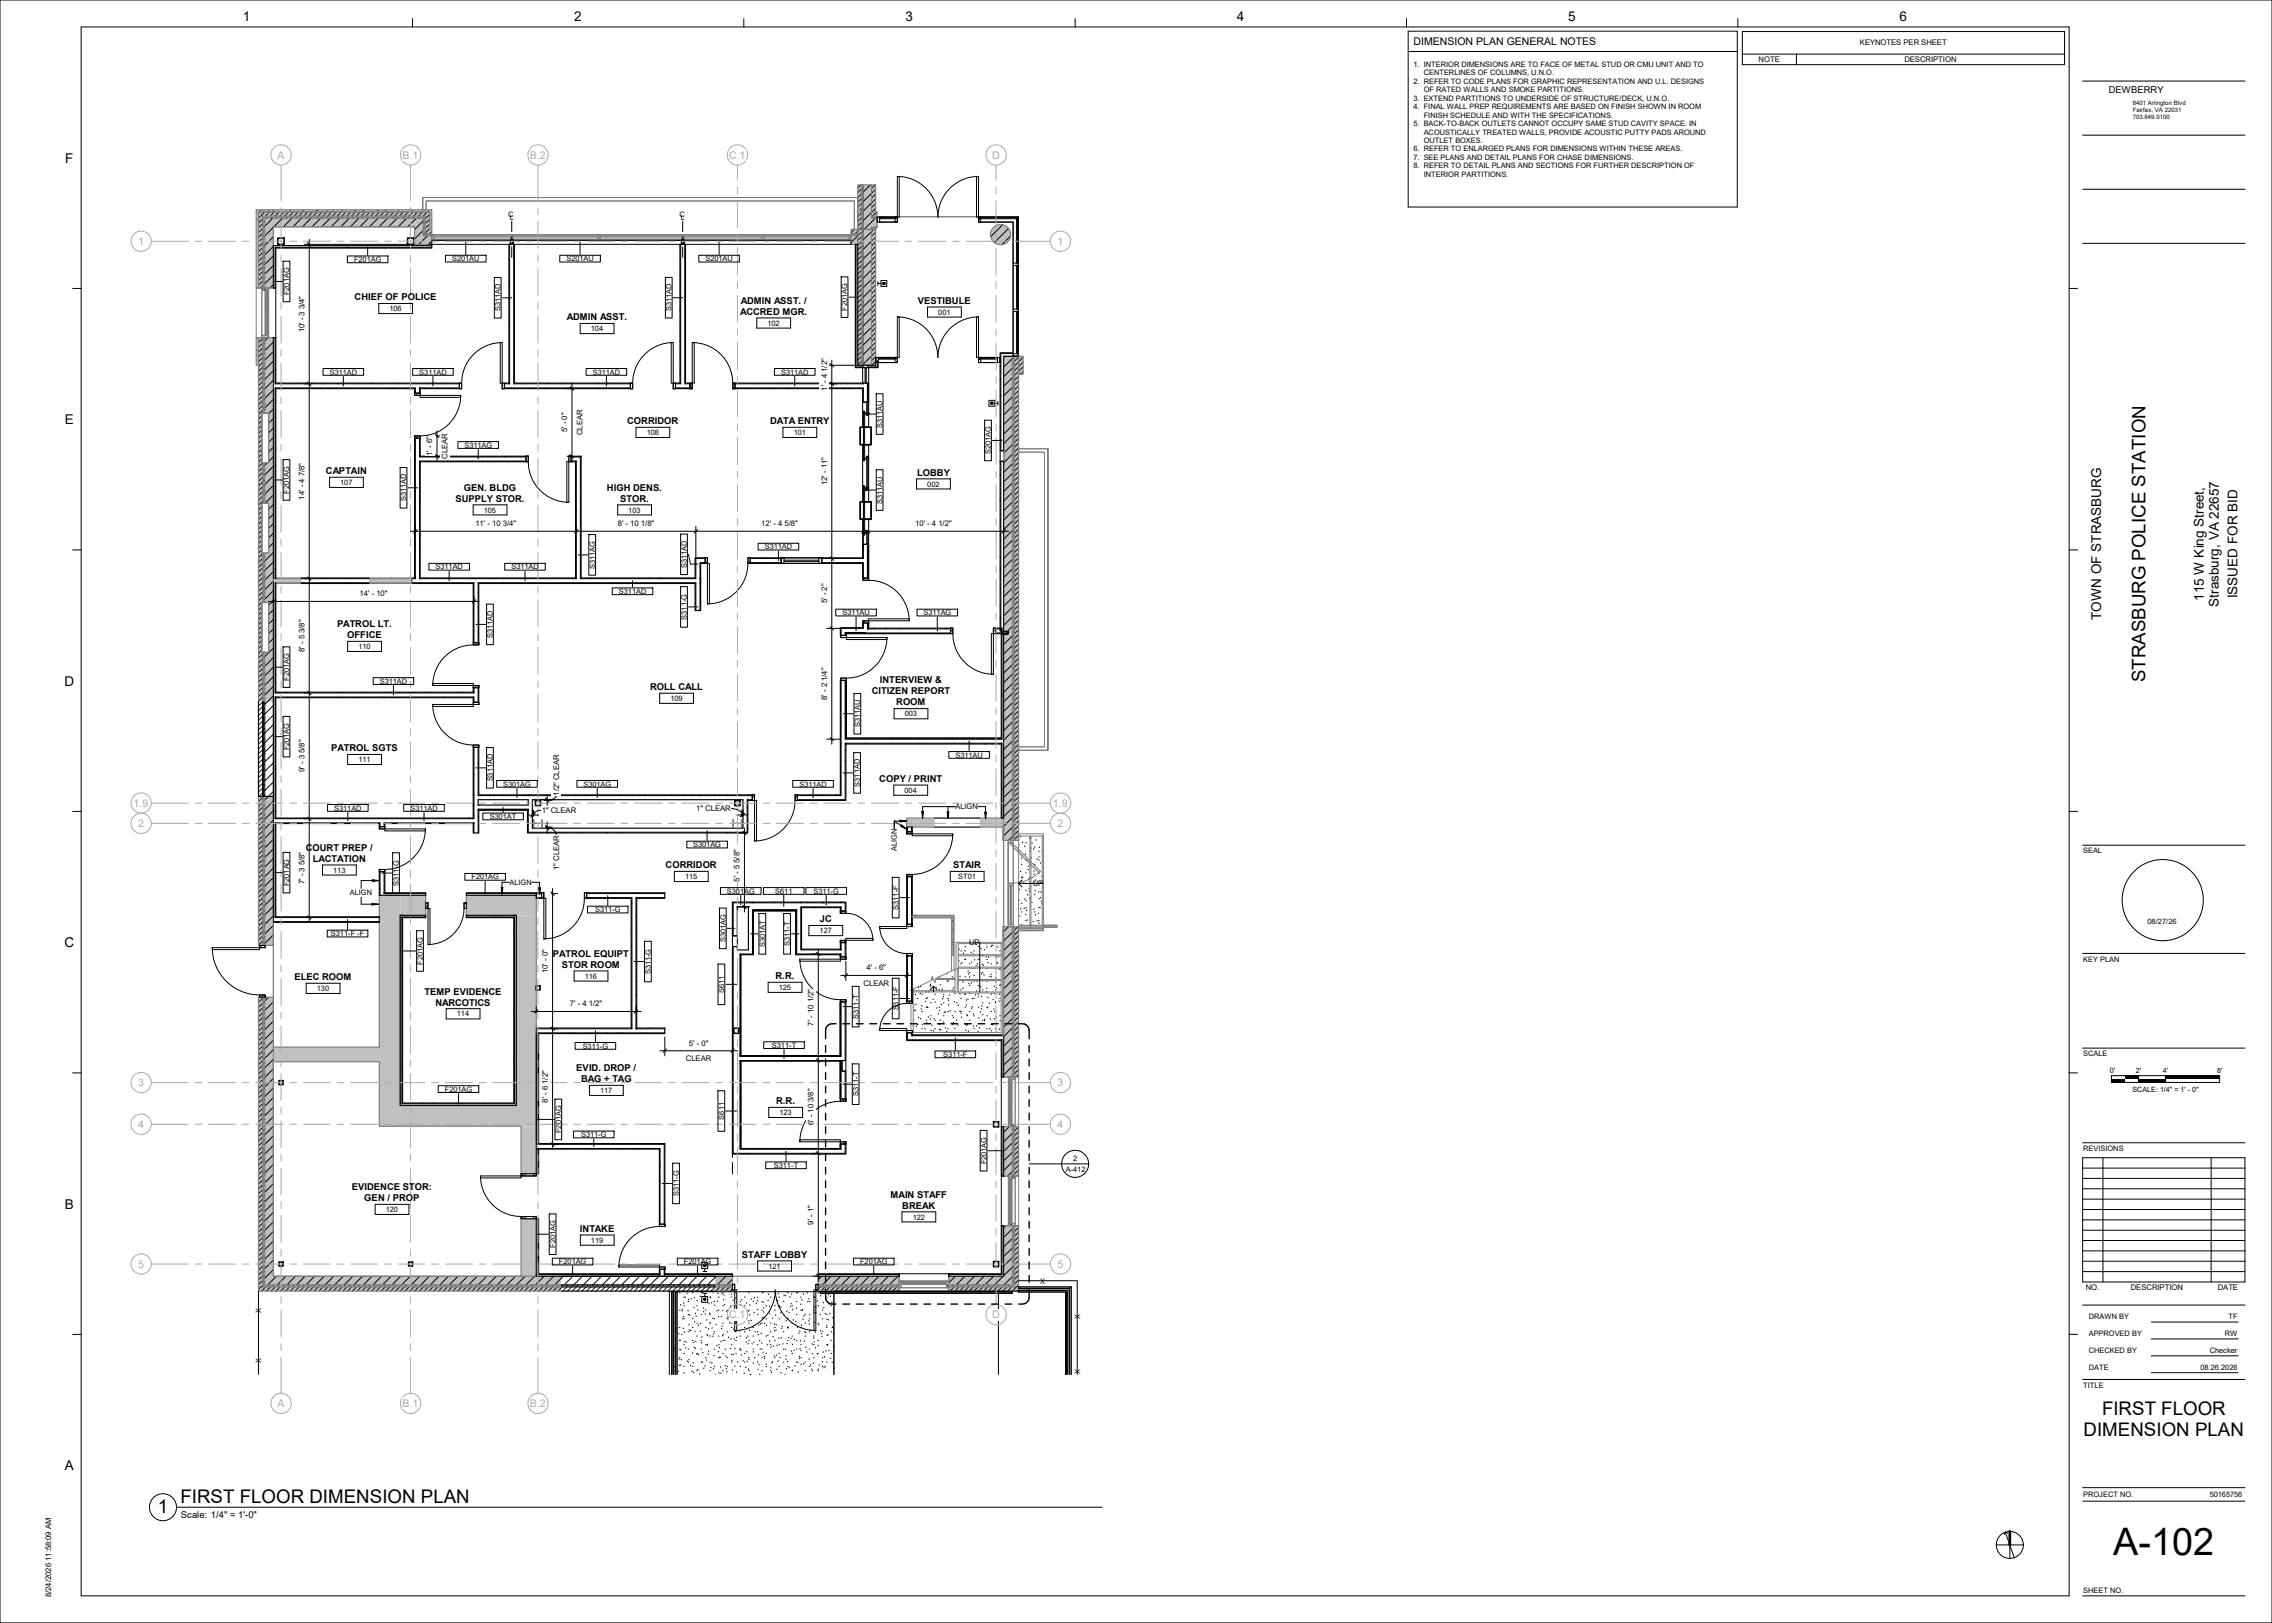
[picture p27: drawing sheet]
<svg xmlns="http://www.w3.org/2000/svg" width="1067mm" height="762mm" viewBox="0 0 1067 762" stroke-linecap="round" stroke-linejoin="round" font-family="sans-serif">
<defs><g id="words">
<text font-size="17.8" x="992" y="730">A-102</text>
<g font-size="8.8">
<text x="1007" y="320" transform="rotate(-90 1007 320)">STRASBURG POLICE STATION</text>
<text x="987" y="664">FIRST FLOOR</text>
<text x="978" y="674">DIMENSION PLAN</text>
<text x="85" y="706">FIRST FLOOR DIMENSION PLAN</text>
<text x="74" y="710">1</text>
</g>
<g font-size="6.3">
<text x="114" y="10">1</text>
<text x="270" y="10">2</text>
<text x="425" y="10">3</text>
<text x="581" y="10">4</text>
<text x="736" y="10">5</text>
<text x="892" y="10">6</text>
<text x="31" y="76">F</text>
<text x="30" y="199">E</text>
<text x="1051" y="281" transform="rotate(-90 1051 281)">ISSUED FOR BID</text>
<text x="1035" y="282" transform="rotate(-90 1035 282)">115 W King Street,</text>
<text x="1042" y="285" transform="rotate(-90 1042 285)">Strasburg, VA 22657</text>
<text x="987" y="291" transform="rotate(-90 987 291)">TOWN OF STRASBURG</text>
<text x="30" y="322">D</text>
<text x="30" y="445">C</text>
<text x="30" y="567">B</text>
<text x="30" y="690">A</text>
</g>
<text font-size="5" x="664" y="21">DIMENSION PLAN GENERAL NOTES</text>
<g font-size="5" fill="#aaa">
<text x="130" y="75">A</text>
<text x="189" y="75">B.1</text>
<text x="249" y="75">B.2</text>
<text x="342" y="75">C.1</text>
<text x="466" y="75">D</text>
<text x="65" y="115">1</text>
<text x="496" y="115">1</text>
<text x="63" y="379">1.9</text>
<text x="494" y="379">1.9</text>
<text x="65" y="388">2</text>
<text x="496" y="388">2</text>
<text x="65" y="510">3</text>
<text x="496" y="510">3</text>
<text x="65" y="530">4</text>
<text x="496" y="530">4</text>
<text x="65" y="595">5</text>
<text x="496" y="595">5</text>
<text x="342" y="619">C.1</text>
<text x="466" y="619">D</text>
<text x="130" y="661">A</text>
<text x="189" y="661">B.1</text>
<text x="249" y="661">B.2</text>
</g>
<g font-size="4.4">
<text x="990" y="44">DEWBERRY</text>
<text x="166" y="141">CHIEF OF POLICE</text>
<text x="348" y="143">ADMIN ASST. /</text>
<text x="431" y="143">VESTIBULE</text>
<text x="347" y="148">ACCRED MGR.</text>
<text x="266" y="150">ADMIN ASST.</text>
<text x="295" y="199">CORRIDOR</text>
<text x="362" y="199">DATA ENTRY</text>
<text x="153" y="223">CAPTAIN</text>
<text x="431" y="223">LOBBY</text>
<text x="218" y="230">GEN. BLDG</text>
<text x="285" y="230">HIGH DENS.</text>
<text x="214" y="236">SUPPLY STOR.</text>
<text x="291" y="236">STOR.</text>
<text x="158" y="294">PATROL LT.</text>
<text x="163" y="300">OFFICE</text>
<text x="305" y="324">ROLL CALL</text>
<text x="413" y="321">INTERVIEW &amp;</text>
<text x="409" y="326">CITIZEN REPORT</text>
<text x="421" y="331">ROOM</text>
<text x="156" y="353">PATROL SGTS</text>
<text x="413" y="367">COPY / PRINT</text>
<text x="144" y="399">COURT PREP /</text>
<text x="147" y="405">LACTATION</text>
<text x="313" y="408">CORRIDOR</text>
<text x="448" y="408">STAIR</text>
<text x="385" y="433">JC</text>
<text x="260" y="449">PATROL EQUIPT</text>
<text x="264" y="454">STOR ROOM</text>
<text x="138" y="460">ELEC ROOM</text>
<text x="364" y="460">R.R.</text>
<text x="199" y="467">TEMP EVIDENCE</text>
<text x="204" y="472">NARCOTICS</text>
<text x="271" y="503">EVID. DROP /</text>
<text x="273" y="508">BAG + TAG</text>
<text x="364" y="518">R.R.</text>
<text x="165" y="559">EVIDENCE STOR:</text>
<text x="171" y="564">GEN / PROP</text>
<text x="418" y="562">MAIN STAFF</text>
<text x="424" y="567">BREAK</text>
<text x="272" y="578">INTAKE</text>
<text x="348" y="590">STAFF LOBBY</text>
<text x="85" y="713">Scale:</text>
<text x="99" y="713">1/4&quot; = 1'-0&quot;</text>
</g>
<g font-size="3.6">
<text x="873" y="21">KEYNOTES PER SHEET</text>
<text x="826" y="29">NOTE</text>
<text x="894" y="29">DESCRIPTION</text>
<text x="143" y="156" transform="rotate(-90 143 156)">10' - 3 3/4&quot;</text>
<text x="388" y="183" transform="rotate(-90 388 183)">1' - 4 1/2&quot;</text>
<text x="266" y="203" transform="rotate(-90 266 203)">5' - 0&quot;</text>
<text x="274" y="204" transform="rotate(-90 274 204)">CLEAR</text>
<text x="203" y="214" transform="rotate(-90 203 214)">1' - 6&quot;</text>
<text x="210" y="215" transform="rotate(-90 210 215)">CLEAR</text>
<text x="388" y="228" transform="rotate(-90 388 228)">12' - 11&quot;</text>
<text x="143" y="235" transform="rotate(-90 143 235)">14' - 4 7/8&quot;</text>
<text x="223" y="247">11' - 10 3/4&quot;</text>
<text x="290" y="247">8' - 10 1/8&quot;</text>
<text x="357" y="247">12' - 4 5/8&quot;</text>
<text x="430" y="247">10' - 4 1/2&quot;</text>
<text x="169" y="280">14' - 10&quot;</text>
<text x="388" y="283" transform="rotate(-90 388 283)">5' - 2&quot;</text>
<text x="143" y="306" transform="rotate(-90 143 306)">8' - 5 3/8&quot;</text>
<text x="388" y="329" transform="rotate(-90 388 329)">8' - 2 1/4&quot;</text>
<text x="143" y="362" transform="rotate(-90 143 362)">9' - 3 5/8&quot;</text>
<text x="263" y="374" transform="rotate(-90 263 374)">1/2&quot; CLEAR</text>
<text x="254" y="382">1&quot; CLEAR</text>
<text x="327" y="381">1&quot; CLEAR</text>
<text x="263" y="408" transform="rotate(-90 263 408)">1&quot; CLEAR</text>
<text x="347" y="414" transform="rotate(-90 347 414)">5' - 5 5/8&quot;</text>
<text x="143" y="415" transform="rotate(-90 143 415)">7' - 3 5/8&quot;</text>
<text x="485" y="416">UP</text>
<text x="455" y="444">UP</text>
<text x="407" y="456">4' - 6&quot;</text>
<text x="257" y="457" transform="rotate(-90 257 457)">10' - 0&quot;</text>
<text x="406" y="463">CLEAR</text>
<text x="268" y="473">7' - 4 1/2&quot;</text>
<text x="382" y="481" transform="rotate(-90 382 481)">7' - 10 1/2&quot;</text>
<text x="323" y="491">5' - 0&quot;</text>
<text x="322" y="498">CLEAR</text>
<text x="257" y="518" transform="rotate(-90 257 518)">8' - 6 1/2&quot;</text>
<text x="382" y="528" transform="rotate(-90 382 528)">6' - 10 3/8&quot;</text>
<text x="382" y="575" transform="rotate(-90 382 575)">9' - 1&quot;</text>
<text x="979" y="605">NO.</text>
<text x="1001" y="605">DESCRIPTION</text>
<text x="1041" y="605">DATE</text>
<text x="24" y="750" transform="rotate(-90 24 750)">8/24/2026 11:58:09 AM</text>
</g>
<g font-size="3.5">
<text x="664" y="31">1. INTERIOR DIMENSIONS ARE TO FACE OF METAL STUD OR CMU UNIT AND TO</text>
<text x="669" y="35">CENTERLINES OF COLUMNS, U.N.O.</text>
<text x="664" y="39">2. REFER TO CODE PLANS FOR GRAPHIC REPRESENTATION AND U.L. DESIGNS</text>
<text x="664" y="47">3. EXTEND PARTITIONS TO UNDERSIDE OF STRUCTURE/DECK, U.N.O.</text>
<text x="669" y="43">OF RATED WALLS AND SMOKE PARTITIONS.</text>
<text x="664" y="51">4. FINAL WALL PREP REQUIREMENTS ARE BASED ON FINISH SHOWN IN ROOM</text>
<text x="664" y="59">5. BACK-TO-BACK OUTLETS CANNOT OCCUPY SAME STUD CAVITY SPACE. IN</text>
<text x="669" y="55">FINISH SCHEDULE AND WITH THE SPECIFICATIONS.</text>
<text x="669" y="63">ACOUSTICALLY TREATED WALLS, PROVIDE ACOUSTIC PUTTY PADS AROUND</text>
<text x="664" y="71">6. REFER TO ENLARGED PLANS FOR DIMENSIONS WITHIN THESE AREAS.</text>
<text x="669" y="67">OUTLET BOXES.</text>
<text x="664" y="75">7. SEE PLANS AND DETAIL PLANS FOR CHASE DIMENSIONS.</text>
<text x="664" y="79">8. REFER TO DETAIL PLANS AND SECTIONS FOR FURTHER DESCRIPTION OF</text>
<text x="669" y="83">INTERIOR PARTITIONS.</text>
<text x="239" y="102">C</text>
<text x="319" y="102">C</text>
<text x="239" y="103">L</text>
<text x="320" y="103">L</text>
<text x="166" y="123">F201AG</text>
<text x="212" y="123">S201AU</text>
<text x="266" y="123">S201AU</text>
<text x="331" y="123">S201AU</text>
<text x="136" y="139" transform="rotate(-90 136 139)">F201AG</text>
<text x="183" y="146">106</text>
<text x="235" y="146" transform="rotate(-90 235 146)">S311AD</text>
<text x="315" y="146" transform="rotate(-90 315 146)">S311AD</text>
<text x="398" y="146" transform="rotate(-90 398 146)">F201AG</text>
<text x="441" y="148">001</text>
<text x="277" y="155">104</text>
<text x="360" y="153">102</text>
<text x="155" y="176">S311AD</text>
<text x="197" y="176">S311AD</text>
<text x="278" y="176">S311AD</text>
<text x="367" y="176">S311AD</text>
<text x="414" y="201" transform="rotate(-90 414 201)">S311AU</text>
<text x="304" y="204">108</text>
<text x="373" y="204">101</text>
<text x="218" y="210">S311AG</text>
<text x="465" y="213" transform="rotate(-90 465 213)">S201AG</text>
<text x="160" y="228">107</text>
<text x="136" y="232" transform="rotate(-90 136 232)">F201AG</text>
<text x="435" y="228">002</text>
<text x="191" y="235" transform="rotate(-90 191 235)">S311AD</text>
<text x="414" y="236" transform="rotate(-90 414 236)">S311AU</text>
<text x="227" y="241">105</text>
<text x="295" y="241">103</text>
<text x="359" y="258">S311AD</text>
<text x="205" y="267">S311AD</text>
<text x="240" y="267">S311AD</text>
<text x="279" y="267" transform="rotate(-90 279 267)">S311AG</text>
<text x="322" y="267" transform="rotate(-90 322 267)">S311AD</text>
<text x="291" y="279">S311AD</text>
<text x="322" y="291" transform="rotate(-90 322 291)">S311-G</text>
<text x="396" y="289">S311AU</text>
<text x="434" y="289">S311AG</text>
<text x="231" y="300" transform="rotate(-90 231 300)">S311AD</text>
<text x="168" y="305">110</text>
<text x="136" y="320" transform="rotate(-90 136 320)">F201AG</text>
<text x="178" y="321">S311AD</text>
<text x="315" y="329">109</text>
<text x="404" y="342" transform="rotate(-90 404 342)">S311AU</text>
<text x="425" y="336">003</text>
<text x="136" y="352" transform="rotate(-90 136 352)">F201AG</text>
<text x="168" y="358">111</text>
<text x="449" y="356">S311AU</text>
<text x="231" y="367" transform="rotate(-90 231 367)">S311AD</text>
<text x="236" y="369">S301AG</text>
<text x="274" y="369">S301AG</text>
<text x="375" y="369">S311AD</text>
<text x="404" y="369" transform="rotate(-90 404 369)">S311AD</text>
<text x="425" y="372">004</text>
<text x="157" y="381">S311AD</text>
<text x="193" y="381">S311AD</text>
<text x="449" y="380">ALIGN</text>
<text x="230" y="385">S301AT</text>
<text x="326" y="398">S301AG</text>
<text x="421" y="400" transform="rotate(-90 421 400)">ALIGN</text>
<text x="978" y="401">SEAL</text>
<text x="156" y="410">113</text>
<text x="221" y="413">F201AG</text>
<text x="322" y="413">115</text>
<text x="450" y="413">ST01</text>
<text x="136" y="416" transform="rotate(-90 136 416)">F201AG</text>
<text x="187" y="416" transform="rotate(-90 187 416)">S311-G</text>
<text x="239" y="416">ALIGN</text>
<text x="341" y="420">S301AG</text>
<text x="364" y="420">S611</text>
<text x="382" y="420">S311-G</text>
<text x="164" y="420">ALIGN</text>
<text x="279" y="428">S311-G</text>
<text x="422" y="427" transform="rotate(-90 422 427)">S311-F</text>
<text x="1008" y="434">08/27/26</text>
<text x="155" y="440">S311-F -F</text>
<text x="341" y="442" transform="rotate(-90 341 442)">S301AG</text>
<text x="385" y="438">127</text>
<text x="359" y="445" transform="rotate(-90 359 445)">S301AT</text>
<text x="371" y="444" transform="rotate(-90 371 444)">S311-T</text>
<text x="199" y="453" transform="rotate(-90 199 453)">F201AG</text>
<text x="978" y="451">KEY PLAN</text>
<text x="275" y="459">116</text>
<text x="306" y="457" transform="rotate(-90 306 457)">S311-G</text>
<text x="149" y="465">130</text>
<text x="340" y="466" transform="rotate(-90 340 466)">S611</text>
<text x="366" y="465">125</text>
<text x="215" y="477">114</text>
<text x="403" y="478" transform="rotate(-90 403 478)">S311-T</text>
<text x="422" y="474" transform="rotate(-90 422 474)">S311-F</text>
<text x="362" y="492">S311-T</text>
<text x="274" y="492">S311-G</text>
<text x="443" y="496">S311-F</text>
<text x="978" y="496">SCALE</text>
<text x="991" y="504">0'</text>
<text x="209" y="513">F201AG</text>
<text x="282" y="513">117</text>
<text x="403" y="515" transform="rotate(-90 403 515)">S311-T</text>
<text x="340" y="526" transform="rotate(-90 340 526)">S611</text>
<text x="366" y="523">123</text>
<text x="263" y="532" transform="rotate(-90 263 532)">F201AG</text>
<text x="273" y="534">S311-G</text>
<text x="504" y="545">2</text>
<text x="978" y="540">REVISIONS</text>
<text x="363" y="548">S311-T</text>
<text x="463" y="547" transform="rotate(-90 463 547)">F201AG</text>
<text x="500" y="550">A-412</text>
<text x="319" y="562" transform="rotate(-90 319 562)">S311-G</text>
<text x="181" y="569">120</text>
<text x="429" y="573">122</text>
<text x="261" y="586" transform="rotate(-90 261 586)">F201AG</text>
<text x="277" y="583">119</text>
<text x="262" y="594">F201AG</text>
<text x="321" y="594">F201AG</text>
<text x="404" y="594">F201AG</text>
<text x="361" y="596">121</text>
<text x="488" y="603">X</text>
<text x="123" y="617" transform="rotate(-90 123 617)">X</text>
<text x="507" y="619" transform="rotate(-90 507 619)">X</text>
<text x="981" y="619">DRAWN BY</text>
<text x="1046" y="619">TF</text>
<text x="981" y="627">APPROVED BY</text>
<text x="1045" y="627">RW</text>
<text x="981" y="635">CHECKED BY</text>
<text x="1038" y="635">Checker</text>
<text x="123" y="640" transform="rotate(-90 123 640)">X</text>
<text x="507" y="645" transform="rotate(-90 507 645)">X</text>
<text x="981" y="643">DATE</text>
<text x="1033" y="643">08.26.2026</text>
<text x="978" y="651">TITLE</text>
<text x="978" y="703">PROJECT NO.</text>
<text x="1038" y="703">50165756</text>
<text x="978" y="748">SHEET NO.</text>
</g>
<g font-size="3.4">
<text x="1003" y="504">2'</text>
<text x="1016" y="504">4'</text>
<text x="1041" y="504">8'</text>
<text x="1001" y="513">SCALE: 1/4&quot; = 1' -</text>
<text x="1029" y="513">0&quot;</text>
</g>
<g font-size="2.8">
<text x="1001" y="49">8401 Arlington Blvd</text>
<text x="1001" y="53">Fairfax, VA 22031</text>
<text x="1001" y="56">703.849.0100</text>
</g>
</g></defs>
<g fill="#c0c0c0">
<path d="M199 111h204v4h-204z"/>
<path d="M202 108h201v2h-201z"/>
<path d="M200 110h203h-203z"/>
<path d="M199 110h204v1h-204z"/>
<path d="M124 599h351v4h-351z"/>
<path d="M121 604h357v2h-357z"/>
<path d="M123 604h353h-353z"/>
<path d="M124 603h352v1h-352z"/>
<path d="M471 167h4v432h-4z"/>
<path d="M476 167h2v437h-2z"/>
<path d="M476 167v437z"/>
<path d="M475 167h1v436h-1z"/>
<path d="M359 111h40v1h-40z"/>
<path d="M203 110h1v3h-1z"/>
<path d="M204 111h36v1h-36z"/>
<path d="M240 110h1v3h-1z"/>
<path d="M241 111h40v1h-40z"/>
<path d="M281 110h1v3h-1z"/>
<path d="M282 111h38v1h-38z"/>
<path d="M320 110h1v3h-1z"/>
<path d="M321 111h37v1h-37z"/>
<path d="M358 110h1v3h-1z"/>
<path d="M399 110h1v3h-1z"/>
<path d="M465 105h10v10h-10z"/>
<path d="M422 601h23v4h-23z"/>
<path d="M423 602h21v1h-21z"/>
<path d="M473 552h4v23h-4z"/>
<path d="M474 553h1v21h-1z"/>
<path d="M473 506h4v23h-4z"/>
<path d="M474 507h1v21h-1z"/>
</g>
<path d="M428 431h19M428 430h20" fill="none" stroke="#c0c0c0" stroke-width=".47"/>
<path d="M428 430h20v1h-20z" fill="#c0c0c0"/>
<path d="M447 431v17M448 430v18" fill="none" stroke="#c0c0c0" stroke-width=".47"/>
<path d="M447 431h1v17h-1z" fill="#c0c0c0"/>
<g fill="#fff">
<path d="M429 466h41v19h-41z"/>
<path d="M428 460h20v6h-20z"/>
<path d="M437 455h11v5h-11z"/>
<path d="M450 442h20v6h-20z"/>
<path d="M450 448h20v6h-20z"/>
<path d="M450 454h20v6h-20z"/>
<path d="M450 460h20v6h-20z"/>
</g>
<path d="M426 384h45v4h-45z" fill="#c0c0c0"/>
<g fill="#fff">
<path d="M129 182h110z"/>
<path d="M129 180h110z"/>
<path d="M239 115v67z"/>
<path d="M241 115l1 65z"/>
<path d="M216 180h21v3h-21z"/>
<path d="M408 295h62z"/>
<path d="M406 297l64 1z"/>
<path d="M405 259v3z"/>
<path d="M408 259v5z"/>
<path d="M407 259l1 5z"/>
<path d="M397 349h73z"/>
<path d="M397 346l73 1z"/>
<path d="M397 347h73z"/>
<path d="M242 180h163z"/>
<path d="M239 182h166z"/>
<path d="M319 115l1 65z"/>
<path d="M322 115v65z"/>
<path d="M408 183v76z"/>
<path d="M405 183v76z"/>
<path d="M407 183l1 76z"/>
<path d="M197 214l76 1z"/>
<path d="M197 216l74 1z"/>
<path d="M326 262h79z"/>
<path d="M329 264h76z"/>
<path d="M270 217l1 54z"/>
<path d="M272 215l1 57z"/>
<path d="M195 182v92z"/>
<path d="M197 182v90z"/>
<path d="M129 327l93 1z"/>
<path d="M129 325h94z"/>
<path d="M193 274h2z"/>
<path d="M193 271l2 1z"/>
<path d="M405 271h3v22h-3z"/>
<path d="M344 541l53 1z"/>
<path d="M347 539l48 1z"/>
<path d="M252 483h60z"/>
<path d="M253 485h59z"/>
<path d="M312 537v61z"/>
<path d="M310 539v59z"/>
<path d="M408 180v3z"/>
<path d="M405 182v1z"/>
<path d="M407 180l1 3z"/>
<path d="M324 180h21v3h-21z"/>
<path d="M296 180h21v3h-21z"/>
<path d="M247 214h21v3h-21z"/>
<path d="M310 537h2z"/>
<path d="M252 537h58z"/>
<path d="M252 539h58z"/>
<path d="M222 302h3v21h-3z"/>
<path d="M222 330h3v21h-3z"/>
<path d="M446 295h21v3h-21z"/>
<path d="M395 298h2v21h-2z"/>
<path d="M197 271l130 1z"/>
<path d="M195 274h132z"/>
<path d="M310 575h2v21h-2z"/>
<path d="M195 185h2v21h-2z"/>
<path d="M331 262h21v2h-21z"/>
</g>
<g fill="#c0c0c0">
<path d="M124 102h4v497h-4z"/>
<path d="M121 100h2v504h-2z"/>
<path d="M123 101h1v503h-1z"/>
<path d="M124 102v501z"/>
</g>
<path d="M129 274h64M129 272h64" fill="none" stroke="#c0c0c0" stroke-width=".47"/>
<g fill="#c0c0c0">
<path d="M128 272h65v2h-65z"/>
<path d="M245 529h7v70h-7z"/>
<path d="M178 420h10v109h-10z"/>
<path d="M188 519h64v10h-64z"/>
<path d="M242 430h10v89h-10z"/>
<path d="M188 420h64v10h-64z"/>
<path d="M123 135h3v23h-3z"/>
<path d="M125 136h1v21h-1z"/>
<path d="M128 492h50v7h-50z"/>
<path d="M409 87h2v21h-2z"/>
<path d="M403 87h2v21h-2z"/>
</g>
<path d="M405 87v21" fill="none" stroke="#c0c0c0" stroke-width=".47"/>
<path d="M405 87h4v21h-4z" fill="#c0c0c0"/>
<g fill="#fff">
<path d="M252 419l60 1z"/>
<path d="M252 421l60 1z"/>
<path d="M254 419h21v3h-21z"/>
<path d="M484 393h6v44h-6z"/>
<path d="M478 393h6v44h-6z"/>
</g>
<g fill="#c0c0c0">
<path d="M403 108h2v63h-2z"/>
<path d="M409 108h2v63h-2z"/>
<path d="M405 108h4v63h-4z"/>
</g>
<path d="M405 108v63" fill="none" stroke="#c0c0c0" stroke-width=".47"/>
<g fill="#c0c0c0">
<path d="M478 167h2v9h-2z"/>
<path d="M409 100h3v2h-3z"/>
</g>
<path d="M409 107h3" fill="none" stroke="#c0c0c0" stroke-width=".47"/>
<g fill="#c0c0c0">
<path d="M409 103h3v4h-3z"/>
<path d="M409 102h3v1h-3z"/>
<path d="M409 102h3h-3z"/>
<path d="M202 98h1v10h-1z"/>
</g>
<g fill="#fff">
<path d="M248 391h103z"/>
<path d="M248 385v6z"/>
<path d="M251 376h3v2h-3z"/>
<path d="M345 376h3v2h-3z"/>
<path d="M131 507h2v2h-2z"/>
<path d="M131 592h2v3h-2z"/>
<path d="M192 592h2v3h-2z"/>
<path d="M466 592h3v3h-3z"/>
<path d="M466 527h3v2h-3z"/>
<path d="M326 262l1 9z"/>
<path d="M329 264v10z"/>
<path d="M222 274l1 99z"/>
<path d="M224 274l1 99z"/>
<path d="M180 387l1 32z"/>
<path d="M178 387v33z"/>
<path d="M351 375v16z"/>
<path d="M128 433h50z"/>
<path d="M129 430l49 1z"/>
<path d="M178 388h3v21h-3z"/>
<path d="M122 444h3v24h-3z"/>
<path d="M299 422v61z"/>
<path d="M296 422l1 61z"/>
</g>
<g fill="#c0c0c0">
<path d="M250 385h5v3h-5z"/>
<path d="M344 385h4v3h-4z"/>
</g>
<g fill="#fff">
<path d="M264 599h72v4h-72z"/>
<path d="M264 604h72v2h-72z"/>
<path d="M264 603h72v1h-72z"/>
<path d="M353 373h21v3h-21z"/>
<path d="M344 424v22z"/>
<path d="M130 112h4v3h-4z"/>
<path d="M191 112h3v3h-3z"/>
<path d="M124 329h4v45h-4z"/>
<path d="M121 329h2v45h-2z"/>
<path d="M124 329v45z"/>
<path d="M141 274h32z"/>
<path d="M141 271l32 1z"/>
</g>
<g fill="#c0c0c0">
<path d="M474 416h1v18h-1z"/>
<path d="M473 434h3v1h-3z"/>
<path d="M473 415h3v1h-3z"/>
<path d="M473 395h3v1h-3z"/>
</g>
<g fill="#fff">
<path d="M252 463h2v2h-2z"/>
<path d="M344 483h3v2h-3z"/>
<path d="M397 424v117z"/>
<path d="M395 426v113z"/>
<path d="M364 427h10z"/>
<path d="M364 424h12z"/>
<path d="M395 449h2v21h-2z"/>
<path d="M395 428h2v15h-2z"/>
<path d="M428 486h43z"/>
<path d="M426 488l44 1z"/>
<path d="M426 388v101z"/>
<path d="M428 388v98z"/>
<path d="M426 390h2v22h-2z"/>
<path d="M248 373l103 1z"/>
<path d="M374 448h21z"/>
<path d="M376 446h19z"/>
<path d="M426 470h2v15h-2z"/>
<path d="M426 434h2v15h-2z"/>
<path d="M420 168h41v2h-41z"/>
<path d="M420 102h41v2h-41z"/>
<path d="M405 264v31z"/>
<path d="M408 264v31z"/>
<path d="M407 264l1 31z"/>
<path d="M347 448h7z"/>
<path d="M353 427l1 21z"/>
<path d="M374 427v21z"/>
<path d="M376 426v20z"/>
<path d="M376 426h19z"/>
<path d="M376 424h21z"/>
<path d="M347 498h48z"/>
<path d="M348 496h47z"/>
<path d="M245 551h7v21h-7z"/>
<path d="M200 424h19v3h-19z"/>
<path d="M351 373l44 1z"/>
<path d="M351 375l46 1z"/>
<path d="M395 295v54z"/>
<path d="M397 298v49z"/>
<path d="M397 297v50z"/>
</g>
<path d="M471 388v98" fill="none" stroke="#c0c0c0" stroke-width=".47"/>
<g fill="#fff">
<path d="M129 116h74z"/>
<path d="M129 116v64z"/>
<path d="M129 182v90z"/>
<path d="M129 274v51z"/>
<path d="M129 327v57z"/>
<path d="M129 386v45z"/>
<path d="M253 598h57z"/>
<path d="M312 598h77z"/>
<path d="M389 598h81z"/>
<path d="M470 488v110z"/>
<path d="M470 349v35z"/>
<path d="M470 296v51z"/>
<path d="M470 166v130z"/>
<path d="M470 166h6z"/>
<path d="M412 170v3z"/>
<path d="M402 172l10 1z"/>
<path d="M402 115v57z"/>
</g>
<path d="M414 132h2v2h-2zM465 188h2v2h-2z" fill="#000"/>
<path d="M395 516h2v21h-2z" fill="#fff"/>
<g fill="#c0c0c0">
<path d="M120 98h285v2h-285z"/>
<path d="M120 100h1v71h-1z"/>
<path d="M128 102h67v5h-67z"/>
<path d="M123 100h77v1h-77z"/>
<path d="M124 101h75v1h-75z"/>
<path d="M124 102h75h-75z"/>
<path d="M195 102h4v13h-4z"/>
<path d="M200 100h2v10h-2z"/>
<path d="M199 101h1v9h-1z"/>
<path d="M199 102v9z"/>
</g>
<g fill="#fff">
<path d="M202 115l1 1z"/>
<path d="M395 295h10z"/>
<path d="M397 297l9 1z"/>
<path d="M397 297h9z"/>
<path d="M395 349v25z"/>
<path d="M397 349v27z"/>
</g>
<path d="M330 609h2v2h-2z" fill="#000"/>
<g fill="#fff">
<path d="M326 274l1 13z"/>
<path d="M329 272v15z"/>
<path d="M189 430v88z"/>
<path d="M189 518h53z"/>
<path d="M241 430l1 88z"/>
<path d="M189 430l52 1z"/>
<path d="M253 539v59z"/>
<path d="M253 485v52z"/>
<path d="M180 419l72 1z"/>
<path d="M224 373l24 1z"/>
<path d="M129 384h93z"/>
<path d="M129 386l94 1z"/>
<path d="M225 380h23z"/>
<path d="M222 373l1 5z"/>
<path d="M222 378l1 13z"/>
<path d="M224 380l1 11z"/>
<path d="M248 380v5z"/>
<path d="M354 424h10z"/>
<path d="M354 427h10z"/>
<path d="M344 446v95z"/>
<path d="M347 448l1 91z"/>
<path d="M344 424h10z"/>
</g>
<path d="M330 593h2v2h-2z" fill="#000"/>
<path d="M315 606h77v39h-77z" fill="#fff"/>
<g fill="none" stroke="#7f7f7f" stroke-width=".47">
<path d="M131 113h-1M131 114l-1 1M132 112h.1M133 112h.1M191 113h.1M191 114h.1M193 112h-1M194 112h-1M194 115h.1M252 376h-1M253 378h.1M254 377h.1"/>
<path d="M345 376v1M345 378h.1M346 376h.1M347 376h.1M251 385l-1 1M251 387h-1M255 386l-1 1M255 388h-1M344 387v1M345 387h.1M346 387h.1M252 465h.1"/>
<path d="M253 465h.1M254 463h-1M254 464h-1M345 483h-1M345 484h-1M346 483h.1M347 485h.1M132 509h.1M133 508h.1M467 527h-1M467 528h-1M468 527h.1"/>
<path d="M469 529h.1M132 594v1M133 594h.1M193 594l-1 1M194 594v1M194 593h.1M466 592h.1M467 593h-1M468 592h-1M469 595h.1"/>
</g>
<g fill="none" stroke="#000" stroke-width=".47">
<path d="M661 15h155v82h-155zM661 24h155M122 99h.1M124 99h.1M126 99h.1M128 98v1M136 99h.1M142 99h1M148 99h1M149 99h.1M154 99h.1M156 98v1"/>
<path d="M161 99h.1M167 99h.1M170 98v1M170 99h.1M171 99h.1M175 99v1M177 99h.1M180 99v1M181 99h.1M185 98h.1M187 99h.1M191 99v1"/>
<path d="M193 99h.1M198 98v1M201 99h.1M404 99h1M405 88h.1M405 91h.1M405 93h.1M405 95h.1M405 98h.1M405 87v11M405 100v71M409 87l-4 3"/>
<path d="M409 91l-4 4M409 95l-4 4M409 100l-4 4M421 83v21h-8M421 83a19 19 0 0 1 19 19 19 19 0 0 1 19-19M421 83h1v19h-9M459 83v19h19v22M459 83v21M120 118h.1M121 103h.1M121 106v1M124 104h.1"/>
<path d="M124 106h.1M124 109h.1M124 111h.1M124 114h.1M124 116h.1M124 118h.1M125 102h.1M127 102h.1M128 102l-4 4M128 116v19h1v23h-1v22M128 107l-4 4M128 111l-4 4"/>
<path d="M128 116l-4 4M129 117h.1M130 102h.1M130 112h4v3h-4zM131 112h2v3h-2zM132 102h.1M133 102l-4 5M135 116h-1M135 102h.1M137 102l-4 5M139 102h.1M142 102l-5 5"/>
<path d="M142 102h.1M144 102h.1M146 102l-4 5M146 102h.1M149 102h.1M151 102l-5 5M151 102h.1M154 102h.1M155 102l-4 5M156 102h.1M158 102h.1M160 102l-5 5"/>
<path d="M161 102h.1M163 116h.1M163 102h.1M164 116h.1M164 102l-4 5M166 102h.1M168 102h.1M168 102l-4 5M170 102h.1M173 102h.1M173 102l-4 5M175 102h.1"/>
<path d="M177 102l-4 5M180 102h.1M182 102l-4 5M182 102h.1M185 102h.1M186 102l-4 5M187 102h.1M187 116h1M189 102h.1M191 102l-4 5M191 112h3v3h-3zM192 102h.1"/>
<path d="M192 116h.1M194 102h.1M195 102l-4 5M197 102h.1M199 110h.1M199 107h.1M199 105h.1M199 102h.1M199 104l-4 4M199 108l-4 4M200 110v1M201 111l-4 4"/>
<path d="M202 115h.1M202 101h.1M202 110v1M203 104h-1M203 113l-2 2M203 115l-1 1h-73v19M239 115v65h-2M240 115v-2v2h1v-2v2h-1v-2v2h1v-2v2h-1h1h-1M240 113h1v1v-1h-1v1zM240 113v1v-1h1v1v-1M240 113h1zM240 104v5"/>
<path d="M240 111v3M240 116v5M241 113h-1M241 116h.1M241 115v65h55M319 115h.1M320 115v65h-3M320 113h1v1v-1h-1v1zM320 113v1v-1h1v1v-1M320 113h1zM321 104v5M321 111v3"/>
<path d="M321 116v5M321 113h-1M321 113h-118v2M321 113v2h-1v-2v2h1M321 113h79v2h-197M321 113v2h-1v-2v2h1v-2v2M322 115v65h2M400 110v1M402 115h.1M402 110v1M403 111l-3 3M405 100h.1"/>
<path d="M405 103h.1M405 105h.1M405 107h.1M405 109h.1M405 111h.1M405 113h.1M405 116h.1M405 118h.1M409 109l-4 4M409 113l-4 4M409 118l-4 4M410 102v1"/>
<path d="M411 103l-6 5M412 106l-1 1M412 102h1v2h-1zM412 102v2M413 102h8v1h-8zM420 102h1v2h-1zM421 104h.1M459 102h2v2h-2zM459 104h17v20M460 102h18v1h-18zM461 102l-2 1M461 104h-1"/>
<path d="M471 105l-6 6M474 107l-7 7M475 111l-5 4M477 102h1v22h-1zM121 123h.1M124 121h.1M124 123h.1M124 126h.1M124 128h.1M124 130h.1M124 133h.1M124 135h.1"/>
<path d="M128 134l-1 1M128 120l-4 4M128 125l-4 4M128 129l-4 4M129 129h.1M239 134h.1M241 120l1 1M241 126h.1M319 123h.1M319 131h.1M319 138h.1M319 129h.1"/>
<path d="M322 121h.1M322 137v1M322 126h.1M402 134h.1M402 122h.1M405 121h.1M405 123h.1M405 125h.1M405 128h.1M405 130h.1M405 132h.1M405 135h.1"/>
<path d="M405 137h.1M409 122l-4 4M409 127l-4 4M409 131l-4 4M409 136l-4 4M412 132v2M412 133h2M414 132h2v2h-2zM476 124h2v1h-2zM476 125v20M477 125h1v20h-1zM478 125v20"/>
<path d="M124 159h.1M126 158l-2 2M129 158v22M239 141h.1M239 151h.1M239 145h.1M241 143h.1M319 158h.1M319 146h.1M319 154h.1M319 160h.1M319 146h1"/>
<path d="M319 145v1M405 154h.1M405 142h.1M405 144h.1M405 147h.1M405 149h.1M405 152h.1M405 156h.1M405 159h.1M409 140l-4 4M409 145l-4 4M409 149l-4 4"/>
<path d="M409 154l-4 4M409 158l-4 4M421 149v21h-9M421 149a19 19 0 0 1 19 19 19 19 0 0 1 19-19M421 149h1v19h-10M459 149v19h9M459 149v21M476 145h2v1h-2zM476 146v20M477 146h1v20h-1zM478 146v20M120 167h1"/>
<path d="M121 164v1M121 167v1M124 176h.1M124 173h.1M124 171h.1M124 168h.1M124 161h.1M124 164h.1M124 166h.1M124 178h.1M128 161l-4 4M128 165l-4 4"/>
<path d="M128 170l-4 4M128 174l-4 4M128 179l-4 4M129 174h.1M129 180h.1M131 180h.1M147 180h.1M152 180h.1M158 180h1M163 180h.1M175 180h.1M208 180h.1"/>
<path d="M216 180h1v3h-1zM216 180h1M217 180v3h-1M236 161a19 19 0 0 0-19 19M236 180h1v3h-1zM236 161v22M236 161h-1v19h2M239 180h.1M241 165h1M257 180h.1M264 180h.1M269 180h.1"/>
<path d="M281 180h.1M285 180h.1M296 180h1v3h-1zM296 180h1M297 180v3h-1M316 161h-1v19h2M316 161a19 19 0 0 0-19 19M316 180h1v3h-1zM316 161v22M319 168h.1M319 176h.1M322 170h.1"/>
<path d="M325 161h1v19h-2v3h1zM325 161a19 19 0 0 1 19 19M344 180h1v3h-1zM374 180h.1M386 180h.1M402 166v1M403 171v-56h-1v57l3 1M405 161h.1M405 163h.1M405 166h.1M405 168h.1M405 171h.1"/>
<path d="M405 173v7M405 180h-60M406 173h1v7h-1zM407 180v9M408 172v1M408 180v9M408 173v7M409 163l-4 4M409 167l-4 4M411 168h1v2h-1zM411 168v2M412 170v2l-5 1"/>
<path d="M412 172h.1M412 168h9v1h-9zM420 168h1v2h-1zM459 168h2v2h-2zM459 170h9M460 168h8v1h-8zM468 168h2v2h-2zM469 168v2M470 172h.1M470 178h.1M470 174h.1M471 167v45h-1v5h1v129"/>
<path d="M472 167l-1 1M475 178h1M475 176h1M475 173h1M475 171h1M475 173l-4 4M475 177l-4 4M476 166h2v1h-2zM476 167h2M476 168l-5 4M476 166h-6v46M124 192h.1"/>
<path d="M124 190h.1M124 187h.1M124 185h.1M124 180h.1M128 192l-2 2M128 197l-2 2M128 182v90M128 180v2M128 183l-4 4M128 187l-4 5M129 180h87M129 182h66v3"/>
<path d="M129 182v90v-1M150 182h1M155 182h.1M162 182h.1M168 180h.1M183 182h.1M187 180h.1M195 185v1h21v1h-19v-2zM197 184h.1M197 182h.1M200 182h.1M201 180h.1"/>
<path d="M216 182h-19v3M216 186a19 19 0 0 1-19 19M236 183h1M237 182h59M240 182h.1M256 182h.1M265 182h.1M268 182h.1M282 182h.1M292 180h.1M316 183h1M317 182h7"/>
<path d="M322 182h.1M345 182h60v7M345 182h1M352 182h.1M359 182h.1M362 182h.1M364 182h.1M367 180h.1M370 180h.1M370 182h.1M374 182h.1M384 182h.1"/>
<path d="M390 182h.1M396 182h1M398 180h.1M399 182h.1M405 183v1M405 193h1v23h-1zM405 194h.1M406 194h1M407 189h1v6h-1zM407 189h-2v11h-1v9h1v26h-1v9h1v12h2M408 194h.1M408 189v5"/>
<path d="M408 194v6M464 188h3v3h-3zM467 189h2M469 188v2M470 186h.1M470 194h.1M470 190h.1M470 185v1M475 199h1M475 197h1M475 195h1M475 192h1"/>
<path d="M475 190h1M475 187h1M475 185h1M475 183h1M475 180h1M475 182l-4 4M475 186l-4 4M475 191l-4 4M475 195l-4 4M475 200l-4 4M126 217l-2 1M128 201l-2 2"/>
<path d="M128 205l-2 3M128 210l-2 2M128 214l-2 3M128 219l-4 4M129 219h.1M129 202v1M129 211h.1M195 205h2v1h-2zM195 211h.1M195 206v66h-2M197 206v9h50M197 207h.1"/>
<path d="M197 213h.1M197 219h.1M201 217h.1M202 214h.1M210 216v1M213 214h.1M222 216h.1M227 216v1M229 217h.1M231 217h.1M237 214v1M242 214h.1"/>
<path d="M247 214h1v3h-1zM247 216h-50v56h74v-56h-3M248 217a19 19 0 0 0 19 19M267 214v22h-1v-19h2v-3zM268 215h4M270 217h1M272 215v57h55v-10h4M272 215h.1M272 219h1M273 215h.1M404 200v9M404 209h1z"/>
<path d="M404 201h1h-1v8M405 215v1zM406 216h1M406 200h3M406 215h1M407 214h1v16h-1zM408 215h.1M408 216h.1M408 215v1M409 201h-3h3v8h-3h3M409 200v9h-3h2v26h-2h3v9M409 200v9"/>
<path d="M470 206h.1M470 209h.1M470 217h.1M470 201h.1M470 217v79M475 218h1M475 216h1M475 214h1M475 211h1M475 207h1M475 202h1M475 213l-4 4"/>
<path d="M475 218l-4 4M476 204l-5 4M476 209l-5 4M124 235h.1M124 226h.1M124 223h.1M124 221h.1M124 228h.1M124 230h.1M124 233h.1M128 237l-2 2M128 232l-4 4"/>
<path d="M128 223l-4 4M128 228l-4 4M129 223h.1M195 231h.1M197 230v1M197 221h.1M197 229h.1M197 235h.1M197 223h.1M270 225h1M270 233h1M270 239h1"/>
<path d="M270 235h.1M270 240h1M272 223h1M272 229h1M404 235v9M404 236v8h1h-1M404 236h1zM405 230h.1M405 229h.1M405 228h1v23h-1zM406 230h2M406 229h1"/>
<path d="M408 229h.1M409 236h-3h3v8h-3h3M409 235v9M470 239h.1M470 223h.1M470 231h.1M470 235h.1M475 240h1M475 237h1M475 235h1M475 233h1M475 230h1"/>
<path d="M475 228h1M475 226h1M475 223h1M475 221h1M475 222l-4 4M475 227l-4 4M475 231l-4 4M475 236l-4 4M128 241l-2 3M128 246l-2 2M128 250l-2 3M128 255l-2 2"/>
<path d="M128 259l-4 4M195 251h.1M195 255h.1M195 259h.1M197 251h.1M197 243h.1M197 257h.1M270 247h1M270 255h1M272 260h1M272 241h1M272 245h1"/>
<path d="M272 251h1M405 249h.1M405 256v6h-19M405 250v1zM406 244h3M406 249h2M406 251h1M406 250h1M407 249h1v7h-1zM407 256v8M408 250h.1M408 251h.1"/>
<path d="M408 256v15M408 244v6M408 251v5M408 250v1M470 245h.1M470 253h.1M470 251h.1M475 259h1M475 256h1M475 254h1M475 252h1M475 249h1"/>
<path d="M475 247h1M475 242h1M475 254l-4 4M475 258l-4 4M475 240l-4 4M475 249l-4 4M476 245l-5 4M124 278h.1M124 276h.1M124 273h.1M124 271h.1M124 268h.1"/>
<path d="M124 266h.1M124 264h.1M124 261h.1M128 274v55M128 264l-4 4M128 268l-4 4M128 273l-4 4M128 277l-4 4M129 267v1M129 263v1M129 274v51M129 275h.1"/>
<path d="M132 274h.1M138 274h.1M141 272h32M141 274h32M142 274h1M143 271v1M148 272h.1M150 271v1M152 274h-1M152 274h1M158 274h1M159 274h.1"/>
<path d="M163 274h.1M165 274h.1M171 271h.1M175 274h.1M177 274h.1M179 272h.1M180 274h.1M183 274h.1M183 271h.1M187 274h.1M193 274h30v28M195 271h.1"/>
<path d="M197 266h.1M197 274h.1M200 271v1M200 271h.1M203 274h.1M204 271v1M208 274h.1M209 274h1M221 271v1M221 274h1M224 278h1M228 274h.1"/>
<path d="M232 274h.1M236 274h.1M242 274h.1M248 274h.1M254 272h.1M254 274h.1M256 271v1M261 271h.1M264 274h.1M266 274h.1M269 274h.1M270 262h1"/>
<path d="M270 270h1M272 274h1M272 264h1M272 268h1M273 271v1M276 274h1M277 271h.1M277 271v1M281 274h.1M282 272h.1M284 272h.1M287 274h.1"/>
<path d="M292 274h1M293 274h.1M299 274h.1M305 271v1M310 271v1M311 274h.1M317 274h.1M318 274h.1M321 274h.1M326 276h.1M329 272h.1M329 275v1"/>
<path d="M329 271v3M330 262h.1M330 264h.1M331 264h2v20h-1M331 262h1v2h-1zM331 262h1M331 264h-2v23M332 262v22M351 264a19 19 0 0 1-19 20M351 264h1M351 262h1v2h-1zM352 262h15"/>
<path d="M352 264h15M352 262h-1v2M358 262h.1M362 264h.1M366 262h.1M367 262h19v2h-19zM368 264h17M368 262v2M368 263h17M385 262v2M386 264h19v7M387 262h.1"/>
<path d="M387 264h.1M403 264h.1M405 270h.1M405 271h3v1h-3zM405 271v1h3M407 264v7M408 266h.1M408 272a19 19 0 0 1 19 19M408 264v1M408 271v1M470 262h.1M470 268h.1"/>
<path d="M470 276h.1M475 278h1M475 276h1M475 273h1M475 271h1M475 268h1M475 266h1M475 264h1M475 261h1M475 263l-4 4M475 267l-4 4M475 272l-4 4"/>
<path d="M475 276l-4 4M124 280h.1M124 283h.1M128 282l-2 2M128 286l-2 3M128 291l-2 2M128 295l-2 3M128 300l-2 2M129 292h.1M222 293h.1M225 285h-1M225 297v1"/>
<path d="M327 283l-1 1M327 287v-13h-103v28M395 298v1h21v1h-19v-2zM403 295h.1M405 291h22M405 291h3v2h-3zM405 291v2M405 293v1M405 293v2h-10v3M406 297h-9v1M406 297h40M407 293v2h39"/>
<path d="M408 293v2M408 293h.1M408 295h.1M410 295h.1M416 295h.1M416 299a19 19 0 0 1-19 19M422 295h.1M424 297v1M427 291h-19v2M440 297v1M444 295h.1M446 295h1v3h-1z"/>
<path d="M447 298a19 19 0 0 0 19 19M466 295v22h-1v-19h2v-3zM467 295h3M467 297h3M468 297h.1M470 284h.1M470 290h.1M470 296h.1M470 296v51M471 296h2h-2v2h2h-2v-2h2h-2v2h2h-2v-1v1v-1M472 297h1v1h-1h1v-1zM473 297v1z"/>
<path d="M473 297v1M473 297h-1h1v1h-1h1M475 299h1M475 297h1M475 295h1M475 292h1M475 290h1M475 287h1M475 285h1M475 283h1M475 280h1M475 281l-4 4"/>
<path d="M475 285l-4 4M475 290l-4 4M475 299l-4 4M475 294l-4 4M124 318h.1M124 316h.1M124 314h.1M124 311h.1M124 306h.1M124 309h.1M128 304l-4 4M128 309l-4 4"/>
<path d="M128 313l-4 4M128 318l-4 4M129 312h.1M129 316v1M129 320h.1M222 303a19 19 0 0 0-19 19M222 302h3v1h-3zM395 318h2v1h-2zM395 319v55h-21M397 319v28h73M470 303h.1M475 318h1"/>
<path d="M475 316h1M475 314h1M475 311h1M475 309h1M475 307h1M475 304h1M475 302h1M475 303l-4 4M475 308l-4 4M475 312l-4 4M475 317l-4 4M123 329v45"/>
<path d="M124 337h.1M124 333h.1M124 328h.1M124 326h.1M124 323h.1M124 321h.1M124 330h.1M124 335h.1M124 329v45M128 327l-4 4M128 329v45M128 336l-4 4"/>
<path d="M128 322l-4 4M128 331l-4 4M129 336h.1M129 327v1M129 325h.1M131 325h.1M134 325h1M159 327v1M159 325h.1M167 327v1M172 325h.1M180 327h.1"/>
<path d="M183 325h.1M184 328h.1M187 327v1M188 325h-1M200 325h.1M203 331h22M203 321h19v2h3v-1h-22zM203 331a19 19 0 0 0 19 19M208 327h.1M216 325h.1M222 325h1M222 330h3v1h-3z"/>
<path d="M222 330v2h-19v-1M223 323v2h-94M223 330v-3h-94v57h94v-33M224 323v7M225 330v1M395 337h.1M397 333h.1M470 321v1M470 326h.1M470 327h.1M475 340h1M475 337h1"/>
<path d="M475 335h1M475 333h1M475 330h1M475 328h1M475 323h1M475 321h1M475 330l-4 4M475 334l-4 5M475 339l-4 4M475 321l-4 4M476 326l-5 4M124 354h.1"/>
<path d="M124 352h.1M124 349h.1M124 347h.1M124 345h.1M124 342h.1M124 356h.1M124 359h.1M128 340l-4 4M128 345l-4 4M128 349l-4 4M128 354l-4 4M128 358l-4 4"/>
<path d="M222 350h3v1h-3zM222 350v1M222 350h3v1M224 351v23h129M225 358v1M395 341v1M397 357h.1M397 352h.1M397 349h.1M397 349h73M397 349v26h-23M406 349h.1"/>
<path d="M419 346v1M424 346v1M432 349h.1M434 349h1M447 346v1M448 349h.1M452 346v1M453 349h.1M456 349h.1M463 349h.1M469 349h.1M470 349v35h1v-35"/>
<path d="M470 346v1M470 349h.1M471 347v2M475 359h1M475 357h1M475 354h1M475 352h1M475 349h1M475 347h1M475 345h1M475 342h1M475 343l-4 5"/>
<path d="M475 348l-4 4M475 352l-4 4M475 357l-4 4M124 378h.1M124 373h.1M124 371h.1M124 368h.1M124 366h.1M124 364h.1M124 361h.1M128 372l-4 4M128 376l-4 4"/>
<path d="M128 363l-4 4M128 367l-4 4M129 361h.1M222 364h1M222 366v1M224 378h1M225 372h.1M226 373h.1M230 373h.1M232 373h.1M236 373h.1M246 373h.1"/>
<path d="M247 373h.1M251 376h3v2h-3zM252 376h2v2h-2zM252 373h.1M258 373h.1M270 373h1M270 374h.1M275 373v1M276 373h1M280 373h1M287 373v1M291 373h.1"/>
<path d="M297 373h.1M303 373h.1M312 373v1M315 373h.1M321 373h.1M324 373h.1M325 373h.1M329 374h.1M335 373h1M341 373h1M345 376h3v2h-3zM345 376h2v2h-2z"/>
<path d="M347 373h1M351 379h.1M352 373h.1M353 375h-2v16h-103v-11h-24v11M353 376h2v19h-1M353 373h1v3h-1zM353 373h1M354 373v22M373 376a19 19 0 0 1-19 19M373 376h1M373 373h1v3h-1zM374 373h-1v3"/>
<path d="M376 374h.1M380 373h.1M380 373l1 1M385 373v1M386 373h.1M392 373h.1M392 373v1M393 376h.1M395 360v1M395 372h.1M397 364h.1M470 371h.1"/>
<path d="M475 378h1M475 376h1M475 373h1M475 371h1M475 368h1M475 364h1M475 361h1M475 361l-4 4M475 370l-4 4M475 375l-4 4M475 379l-4 4M476 366h-1l-4 4"/>
<path d="M124 392h.1M124 390h.1M124 387h.1M124 383h.1M124 385h.1M124 395h.1M124 397h.1M124 399h.1M128 382v6M128 381l-4 4M128 385l-4 4M128 390l-4 4"/>
<path d="M128 394l-4 4M128 399l-4 4M129 386v44M129 386h49v2M129 386v1M129 381h.1M129 384h.1M130 386v1M143 384h.1M143 386h.1M147 386v1M150 384h.1"/>
<path d="M151 384h.1M168 384h-1M172 384h.1M176 386v1M178 388v1h22v1h-19v-2zM180 388v-2h43v5M189 384h-1M199 384h.1M200 389a19 19 0 0 1-19 19M204 386h.1M207 386v1M212 386h.1"/>
<path d="M220 384h.1M222 387h1M224 384h1M224 380h.1M224 380h3zM243 380h.1M246 380h2zM248 385h.1M248 381h.1M257 391h.1M265 391h-1M273 391h.1"/>
<path d="M285 391h.1M293 391h.1M341 391h.1M426 390v1h21v1h-19v-2zM426 388v2M426 388h2v2M428 388h.1M447 391a19 19 0 0 1-19 20M470 384h.1M475 392h1M475 390h1M475 387h1"/>
<path d="M475 385h1M475 383h1M475 380h1M475 393l-1 2M475 384l-4 4M475 388l-4 4M478 396v1M479 393h.1M480 395v1M481 397v1M482 396h.1M484 393v1"/>
<path d="M484 394h.1M484 400h.1M484 398h.1M484 393h.1M485 396h.1M485 398v1M486 398h.1M486 394v1M488 400h.1M488 398h.1M489 399l1 1M490 394h.1"/>
<path d="M124 402h.1M124 404h.1M124 406h.1M124 409h.1M124 411h.1M124 414h.1M124 418h.1M128 403l-4 4M128 408l-4 4M128 412l-4 4M128 417l-4 4M129 406h.1"/>
<path d="M178 408h3v1h-3zM178 417v1M178 409v11h2M180 409v11h20M180 419h1M219 420h35M220 419h.1M224 419h.1M236 419h.1M240 419h.1M241 419v1M252 419h.1"/>
<path d="M254 419h1v3h-1zM254 419h1M255 419v22M274 419h1v3h-1zM275 420h37M275 419h-1v3M290 419v1M297 419h.1M309 419v1M426 411h2v1h-2zM426 412v22M428 412v18"/>
<path d="M478 415h12M478 415l2 1M479 417v1M479 409h.1M480 402h.1M480 406h.1M480 403h.1M480 413l-2 2M480 412h.1M481 415h.1M482 404h.1M482 410h.1"/>
<path d="M482 418h.1M482 401h-1M482 420h1M483 408h.1M483 413h.1M483 406v1M483 417h.1M483 418v1M483 405l1 1M484 414h-1M484 416h.1M484 412h.1"/>
<path d="M484 403h.1M485 409h1M486 410l-1 1M486 406h.1M486 414h.1M486 418h.1M486 413h.1M487 403v1M488 404h.1M488 410h.1M488 419h.1M488 402v1"/>
<path d="M488 414h1M489 405h-1M489 419h.1M489 411v1M490 404h.1M490 402h.1M490 416h.1M490 408h.1M124 440h.1M124 437h.1M124 421h.1M124 423h.1"/>
<path d="M124 426h.1M124 428h.1M124 430h.1M124 433h.1M124 435h.1M128 429v4M128 433h50M128 421l-4 4M128 425l-4 5M128 430l-4 4M128 434l-4 4M128 439l-4 4"/>
<path d="M129 430v1M129 431h49v2M129 430h.1M143 431h.1M151 433h.1M158 433h.1M168 433h.1M175 433h.1M178 420h.1M178 430v1M188 420h12M189 430h11"/>
<path d="M189 432h.1M189 438h.1M199 430v1M200 430h-11v88M200 427h2v16h-1M200 424h1v3h-1zM200 424h1M201 424v19M218 427a17 17 0 0 1-17 16M218 427h1M218 424h1v3h-1zM219 430h23"/>
<path d="M219 430h23v88h-53M219 420h33M219 424h-1v3M220 431h.1M233 430v1M241 437h.1M252 421h2M254 422h2v19h-1M274 422a19 19 0 0 1-19 19M274 422h1M275 421h22v62h-45M293 421v1"/>
<path d="M296 437h.1M297 424h.1M297 436h.1M299 422h.1M299 430h.1M299 438h.1M299 429h.1M312 421h-13v62h13M344 439h2v5h-2zM344 436v1M344 432h.1M344 428h.1"/>
<path d="M346 424h.1M354 432h.1M358 424h.1M368 427h.1M373 427h-1M374 428h.1M374 432h.1M374 438h.1M374 433h.1M376 435h.1M376 430h.1M376 436h.1"/>
<path d="M378 426h.1M379 424h.1M382 426h.1M383 426h.1M386 424h.1M392 426h.1M395 426h.1M395 428h2v1h-2zM395 428v1h2M395 428v-2h-19v20h19M395 424h.1M397 428v-4h-53v15"/>
<path d="M397 429a13 13 0 0 1 13 12M397 425h.1M397 428v1M413 435h15M413 435a13 13 0 0 0 13 13M426 434v2h-13v-1M426 434h2v1h-2zM426 432h.1M428 431v3M428 428h.1M428 434v1M430 430h.1"/>
<path d="M444 431h.1M446 430h.1M447 431h.1M447 433h.1M447 432h.1M447 436h.1M473 435l-2 2M475 440h1M475 437h1M475 435h1M475 438l-4 4M478 423h.1"/>
<path d="M479 434h.1M479 430h.1M479 427h.1M480 424h.1M480 428h.1M480 434h.1M481 426v1M481 422h.1M482 426h.1M482 432h.1M482 423h.1M482 429h.1"/>
<path d="M482 427v1M484 422h.1M484 434h.1M484 421h.1M484 423l1 1M485 433h.1M486 427h-1M486 420h.1M486 428h.1M486 429v1M487 432v1M488 429h.1"/>
<path d="M488 422h.1M488 426h.1M488 432h.1M488 433v1M489 421l-1 1M489 423h.1M489 424h.1M490 436h.1M490 424h.1M490 430h.1M490 431v1M100 445h25"/>
<path d="M100 445a22 22 0 0 0 22 22M122 444h3v1h-3zM122 444v2h-22v-1M124 442h.1M125 444v1M128 443v1M189 456h.1M189 444h.1M189 446h.1M189 455h.1M297 447v1M297 459h.1"/>
<path d="M297 446h.1M297 440h.1M299 444h.1M299 453h.1M344 448v1M344 444v97h53v-4M347 455h1M348 448v48M348 448h-1M353 444h.1M354 444h.1M376 450h21"/>
<path d="M376 450a19 19 0 0 0 19 19M376 444h.1M379 448h.1M381 448h.1M395 441h15M395 441h2v2h-2zM395 441v2M395 449h2v1h-2zM395 449v2h-19v-1M395 446h.1M395 443v3M395 449v-1h-21v-21h-21v21h-6v48h48v-26"/>
<path d="M397 443v6M397 449h.1M397 449v1M410 441h-13v2M426 448h2v1M426 448v1M426 448h2v1h-2zM426 449h.1M426 449v21M428 452h.1M428 449v21M428 453h.1"/>
<path d="M441 459h.1M442 460h.1M445 457h-1M445 460h.1M447 442h.1M447 459h.1M448 459h.1M450 456h.1M450 446h.1M450 451h.1M451 458v1M451 446h.1"/>
<path d="M451 453h.1M452 452h.1M452 447v1M453 443h.1M453 446v1M453 459h.1M453 444h.1M453 451h.1M453 450v1M455 457h.1M455 456h-1M455 453h.1"/>
<path d="M455 442h.1M455 454l1 1M455 459h.1M456 442v1M456 447h.1M456 452h.1M457 448h.1M457 446h.1M457 455h.1M457 458h1M458 450v1M458 443l1 1"/>
<path d="M458 453v1M459 452v1M459 444h1M459 451h1M460 443v23M461 445v1M461 457h.1M461 453h.1M461 457h1M461 448h1M461 449h1M462 453h.1"/>
<path d="M462 460h.1M462 458h.1M462 446h.1M463 443h.1M463 449h.1M463 451h1M463 455h1M464 444l-1 1M464 452h.1M464 449v1M465 458v1M465 459h1"/>
<path d="M465 444h1M465 453h1M465 457v1M466 444h.1M467 455h.1M467 448h1M467 459h1M468 449v1M468 452h.1M468 444l1 1M469 452h-1M469 449h.1"/>
<path d="M469 455h.1M469 446h1M469 455h1M470 455h.1M471 441h.1M475 459h1M475 457h1M475 454h1M475 452h1M475 449h1M475 447h1M475 445h1"/>
<path d="M475 447l-4 4M475 451l-4 4M475 456l-4 4M476 442l-5 4M122 467h3v1h-3zM122 467v1M122 467h3v1M124 478h.1M124 476h.1M124 473h.1M124 471h.1M124 468h.1"/>
<path d="M126 468l-2 2M128 470l-4 4M128 475l-4 4M128 479l-4 4M189 469h.1M189 477h.1M189 461h.1M241 476h.1M242 471l-1 1M252 463h2v2h-2zM252 463h1v2h-1zM297 469h.1"/>
<path d="M297 463h.1M297 461h.1M299 467v1M299 467h.1M299 475h.1M299 461h.1M299 472h.1M344 479v6M344 476v1M347 471h1M347 477h1M347 463h1"/>
<path d="M395 469h2v1h-2zM395 469h2v1M395 469v1M395 471h.1M395 478h.1M397 470v28M426 471a13 13 0 0 0-13 13M426 470h2v1h-2zM426 461h.1M428 469h.1M429 465h.1M429 473h.1"/>
<path d="M429 479h.1M429 472h.1M429 474h.1M430 467h.1M430 474v1M430 471v1M431 469h.1M431 478h.1M431 463v1M432 466v1M432 463h.1M432 478h.1"/>
<path d="M433 474h-1M433 472h.1M433 467h.1M433 475h.1M435 470h.1M435 469h.1M435 473h.1M435 479h.1M435 466h.1M435 465v1M435 468v1M436 473h.1"/>
<path d="M436 477v1M436 465v1M436 466h.1M437 471h.1M437 477h.1M437 478v1M437 462h.1M437 463h.1M438 465h.1M438 469h.1M438 463l-1 2M439 478h.1"/>
<path d="M439 467h.1M439 479h.1M439 461h.1M439 470v1M440 463v1M440 465l-2-2v3M440 473h.1M441 476h.1M441 473h.1M441 465h.1M441 474v1M441 479h1"/>
<path d="M442 462l-1 1M442 472h.1M442 465h.1M442 464v1M443 469h.1M443 471h.1M443 467h.1M443 477h.1M443 468h.1M443 480h.1M443 475h.1M444 475h.1"/>
<path d="M445 460v1M445 469h.1M445 475h.1M445 461h.1M445 469l1 1M446 472h-1M446 467h.1M446 474v1M447 477h.1M447 465h.1M448 478h.1M448 480h.1"/>
<path d="M448 464h.1M448 466h.1M448 470v1M448 475h1M449 466l-1 1M449 471h.1M449 479h.1M450 472h.1M451 466v1M451 475h.1M451 469h.1M451 465h.1"/>
<path d="M451 476h.1M452 477l-1 1M452 461h.1M452 464h.1M453 467h.1M453 473h.1M454 472h.1M454 469v1M454 476v1M454 477h.1M454 469h1M455 462h.1"/>
<path d="M455 466h.1M455 475h.1M455 479h.1M455 463h.1M456 461v1M456 473h.1M456 472l1 1M457 469h-1M457 476h.1M457 469h.1M457 477h.1M457 461h.1"/>
<path d="M458 467h.1M459 465h-1M459 461h.1M459 467h1M459 473h1M459 463h1M459 468h.1M459 478h1M460 475h.1M460 463h1M461 468h.1M461 473v1"/>
<path d="M461 472h.1M461 460v1M461 471h1M461 479h1M461 465h1M462 476l-1 1M462 478v1M462 479h.1M463 465v1M463 464h.1M463 473h1M463 477h1"/>
<path d="M463 461h1M464 473h.1M464 468h.1M465 471h-1M465 478v1M465 467h1M465 475h1M466 460h.1M466 469h.1M467 474h.1M467 478h.1M467 463h.1"/>
<path d="M467 466v1M467 475h.1M467 471h1M467 461h1M467 465h1M467 470h.1M468 464h.1M468 478h.1M469 470h.1M469 469h1M469 477h1M469 463h1"/>
<path d="M469 467h.1M470 479h.1M470 462h.1M470 470h.1M475 478h1M475 476h1M475 473h1M475 471h1M475 468h1M475 466h1M475 464h1M475 461h1"/>
<path d="M475 465l-4 4M475 469l-4 4M475 460l-4 4M475 474l-4 4M475 478l-4 4M124 499h.1M124 497h.1M124 495h.1M124 492h.1M124 490h.1M124 485h.1M124 480h.1"/>
<path d="M124 483h.1M124 487h.1M128 484l-4 4M128 488l-4 4M128 493l-4 4M128 497l-4 4M189 483h.1M189 491h.1M189 499h.1M189 497h.1M241 498h.1M242 486h.1"/>
<path d="M252 483v2M253 485h59M253 485h.1M253 485v52M253 496v1M258 485h.1M264 485h.1M269 485h.1M270 485h1M276 485h1M280 485h1M285 485h.1"/>
<path d="M290 485h.1M291 485h.1M292 485h1M297 485h.1M297 481h.1M299 483h.1M300 483h1M303 485h.1M304 485h.1M305 483h.1M306 485h.1M344 487v2"/>
<path d="M344 492v6M344 481h.1M344 493h.1M344 483h3v2h-3zM345 483h2v2h-2zM347 491h1M347 498v42h48v-3M347 498h1M347 496h.1M347 496h1M347 498h48M347 485h1"/>
<path d="M347 499h1M347 493h1M348 495h-1M348 495v1M348 496h.1M360 496h.1M361 496h.1M366 496h.1M369 498h.1M371 496h.1M384 498h.1M395 498h.1"/>
<path d="M395 496h.1M395 498v18M395 498h2v5h-2zM397 495h.1M413 483h13v2h2v-1h-15zM426 485v3h44M428 485v1h43v20h-1v23h1v23h-1v23h1v23M429 481v1M429 486h.1M430 486h.1M430 482h.1M431 481h.1"/>
<path d="M433 483h.1M433 481h.1M434 483h.1M435 480h.1M437 484h.1M438 481h-1M438 484h.1M439 483h.1M441 486h.1M441 481h.1M441 483h.1M442 483v1"/>
<path d="M444 482v1M444 484h1M445 483h.1M445 488h.1M447 480v1M447 481h.1M448 483h.1M450 481h.1M452 485h.1M453 481h.1M453 484h1M454 481h.1"/>
<path d="M455 484h.1M457 482h.1M457 483h.1M459 481l-1 1M459 484v1M460 482v1M463 483h1M465 483h.1M465 481h1M465 484h.1M466 488v1M466 481h.1"/>
<path d="M467 483h1M468 485h.1M469 483h.1M470 486h.1M470 488v18M470 488v1M475 499h1M475 497h1M475 495h1M475 492h1M475 490h1M475 488h1"/>
<path d="M475 485h1M475 483h1M475 480h1M475 483l-4 4M475 487l-4 4M475 492l-4 4M475 496l-4 4M124 504h.1M124 502h.1M124 507h.1M124 509h.1M124 511h.1"/>
<path d="M124 514h.1M124 516h.1M124 518h.1M128 502l-4 4M128 506l-4 4M128 511l-4 4M128 515l-4 4M128 520l-4 4M131 507h2v2h-2zM189 500v1M189 518h.1M189 502h.1"/>
<path d="M189 514h.1M189 505h.1M199 518h.1M203 518h.1M215 518h.1M217 518h.1M227 518h.1M241 510h.1M253 518h.1M344 501v2M344 505v7M344 514v2"/>
<path d="M344 519v6M347 507h1M347 516h1M395 517a19 19 0 0 0-19 19M395 516h2v1h-2zM397 503v13M470 504v1M475 505v1M475 504h1M475 502h1M475 501l-4 4M124 540h.1"/>
<path d="M124 530h.1M124 521h.1M124 523h.1M124 526h.1M124 528h.1M124 533h.1M124 535h.1M124 537h.1M128 533l-4 4M128 538l-4 4M128 524l-4 4M128 529l-4 4"/>
<path d="M252 535v16M252 537h60v38M252 539h58v36M253 539v12M253 522h.1M258 537h.1M262 537h.1M264 537h.1M276 537h.1M289 539h.1M290 537h.1M299 539h-1"/>
<path d="M344 528v2M344 532v7M344 537v1M347 522h1M347 530h1M347 538h1M355 539h.1M357 539v1M371 539h.1M376 535h19v2h2v-1h-21zM376 539v1M392 539v1"/>
<path d="M394 539h.1M466 527h3v2h-3zM467 527h2v2h-2zM470 530v1M470 529v23M474 529l-3 3M475 540h1M475 538h1M475 535h1M475 533h1M475 530h1M475 537l-4 4"/>
<path d="M475 532l-4 4M124 552h.1M124 549h.1M124 547h.1M124 545h.1M124 542h.1M124 554h.1M124 557h.1M124 559h.1M128 542l-4 4M128 547l-4 4M128 551l-4 4"/>
<path d="M128 556l-4 4M226 552h26M226 552a19 19 0 0 0 19 19M245 551v2h-19v-1M245 551h7v1h-7zM253 541h.1M310 548h.1M312 540h.1M312 556h.1M344 541v2M344 546v5M346 541v1"/>
<path d="M351 541v1M379 541v1M381 542h1M470 549h.1M470 542v1M475 552h1M475 549h1M475 547h1M475 545h1M475 542h1M475 541l-4 4M475 546l-4 4"/>
<path d="M475 550l-2 2M124 578h.1M124 576h.1M124 561h.1M124 564h.1M124 566h.1M124 568h.1M124 571h.1M128 560l-4 4M128 565l-4 4M128 569l-4 4M128 574l-4 4"/>
<path d="M128 578l-4 4M245 571v1M245 571h7M245 571h7v1h-7zM252 572v26M253 572v26h57M310 576a19 19 0 0 0-19 19M310 575h2v1h-2zM312 568h.1M470 575v23M472 575l-1 1M475 578h1"/>
<path d="M475 576h1M475 577l-4 4M124 599h.1M124 597h.1M124 595h.1M124 592h.1M124 590h.1M124 583h.1M124 580h.1M124 585h.1M124 587h.1M128 596l-4 4"/>
<path d="M128 583l-4 4M128 587l-4 4M128 592l-4 4M130 599l-4 4M131 592h2v3h-2zM131 593h2v1h-2zM134 599l-4 4M139 599l-4 4M143 599l-4 4M148 599l-4 4M152 599l-4 4M157 599l-4 4"/>
<path d="M161 599l-4 4M166 599l-4 4M170 599l-4 4M175 599l-4 4M179 599l-4 4M184 599l-4 4M188 599l-4 4M192 592h2v3h-2zM192 593h2v1h-2zM193 599l-4 4M197 599l-4 4M202 599l-4 4"/>
<path d="M206 599l-4 4M211 599l-4 4M215 599l-4 4M220 599l-4 4M224 599l-4 4M229 599l-4 4M233 599l-4 4M238 599l-4 4M242 599l-4 5M247 599l-5 4M251 599l-4 4M253 590h.1"/>
<path d="M256 599l-4 4M258 598h.1M259 598h.1M260 599l-4 4M264 599l-4 4M269 599l-4 4M273 599l-4 4M274 598h.1M278 599l-4 4M279 598h-1M282 599l-4 4M287 599l-4 4v1"/>
<path d="M291 594h19v2h2v-1h-21zM291 599l-4 4M296 599l-4 4M300 599l-4 4M305 599l-4 4M307 598h.1M309 599l-4 4M310 598h.1M310 599h.1M310 596v2M312 596v2M312 599h32"/>
<path d="M312 598h32M314 599l-4 4M318 599l-4 4M323 599l-4 5M327 599l-4 4M330 593h2v3h-2zM330 597h2M331 596v1M332 599l-4 4M335 598h.1M336 599l-4 4M337 598h.1"/>
<path d="M341 599l-4 4M384 598h38M384 599h38v-1h23v1h26M386 599l-2 2M390 599l-4 4M395 599l-4 4M399 599l-4 4M404 599l-4 4M408 599l-4 4M413 599l-4 4M417 598h.1M417 599l-4 4"/>
<path d="M422 599l-4 4M445 598h25M447 598h.1M449 599l-4 3M453 599l-4 4M458 599l-4 4M459 598h.1M462 599l-4 4M466 592h3v3h-3zM467 599l-4 4M467 592h2v3h-2zM470 598h.1"/>
<path d="M470 587h.1M471 599l-4 4M475 597h1M475 595h1M475 592h1M475 590h1M475 588h1M475 585h1M475 583h1M475 580h1M475 581l-4 4M475 595l-4 4"/>
<path d="M475 586l-4 4M475 590l-4 4M476 599l-4 4M121 606v39M124 602h.1M126 603v1M128 603v1M131 603v1M133 603v1M136 603v1M138 603v1M140 603v1"/>
<path d="M143 603v1M145 603v1M147 603v1M150 603v1M152 603v1M155 603v1M157 603v1M159 603v1M162 603v1M164 603v1M166 603v1M169 603v1"/>
<path d="M171 603v1M174 603v1M176 603v1M178 603v1M181 603v1M183 603v1M186 603v1M188 603v1M190 603v1M193 603v1M195 603v1M197 603v1"/>
<path d="M200 603v1M202 603v1M205 603v1M207 603v1M209 603v1M212 603v1M214 603v1M216 603v1M219 603v1M221 603v1M224 603v1M226 603v1"/>
<path d="M228 603v1M231 603v1M233 603v1M236 603v1M240 603v1M243 603v1M245 603v1M247 603v1M250 603v1M252 603v1M255 603v1M257 603v1"/>
<path d="M259 603v1M262 603v1M264 603h72M264 604h72M264 603v1M266 603v1M269 603v1M271 603v1M273 603v1M276 603v1M278 603v1M281 603v1"/>
<path d="M285 603v1M288 603v1M290 603v1M293 603v1M295 603v1M297 603v1M300 603v1M302 603v1M304 603v1M307 603v1M309 603v1M312 603v1"/>
<path d="M314 603v1M315 606h-1v39M315 606v39M316 606v39v-39zM316 606v39M316 603v1M317 609h.1M317 606h1v39v-39zM317 606v39M318 607h.1M319 607h.1M319 615h.1"/>
<path d="M320 612l-1 1M320 614v1M320 615v1M321 619h.1M321 612h.1M321 609h.1M321 613h.1M321 603v1M321 618h.1M322 609h.1M323 607h-1M323 615v1"/>
<path d="M323 611h.1M323 617h.1M323 610h.1M324 603v1M324 617v1M324 610h1M325 607h.1M325 619h.1M326 603v1M326 614h.1M326 609h.1M327 617h-1"/>
<path d="M327 618h.1M327 613h.1M327 610v1M328 615h.1M328 603v1M329 608v1M329 607h.1M329 611h.1M329 617h.1M330 609h2v2h-2zM330 607h.1M330 607h2"/>
<path d="M330 616h.1M330 614h.1M331 603v1M331 607v2M331 617h.1M331 609h1M331 615h1M332 620h.1M333 612h.1M333 603v1M333 616v1M333 617h1"/>
<path d="M334 609h-1M334 609h.1M334 612h.1M334 606v1M335 619h.1M335 611h1M335 619h1M335 603v1M336 613h.1M337 615v1M337 611h.1M337 607h.1"/>
<path d="M337 609h1M337 615h1M337 618h.1M338 603v1M339 618h.1M339 607v1M339 607h1M339 613h1M339 615h1M340 610h.1M340 608h.1M340 612v1"/>
<path d="M340 603v1M341 616h.1M341 615h1M341 619h1M342 618v1M343 603v1M343 613h.1M343 609h1M343 617h1M344 608h-1M344 601l-3 2M344 606h2v19h-1"/>
<path d="M344 603h1v3h-1zM344 603h1M344 610v1M345 603v22M345 613h.1M345 609l1 1M345 607h1M345 613h1M346 614h.1M346 618v1M346 607h.1M347 611h1"/>
<path d="M347 619h1M348 617h-1M348 612v1M348 610h.1M348 620h.1M349 619h.1M350 613h.1M350 617h.1M350 609h.1M351 612h-1M351 615v1M351 620h1"/>
<path d="M352 607h.1M352 615h.1M352 613h.1M352 617h.1M353 610h.1M353 620h.1M354 611h.1M354 616h.1M354 609h.1M355 612h.1M355 611h1M356 609h.1"/>
<path d="M356 617h.1M356 615h.1M358 611h.1M358 615h.1M358 619h.1M358 607h.1M358 611v1M358 618v1M359 616h.1M359 614h.1M360 613h.1M360 619h.1"/>
<path d="M361 610v1M361 607v1M361 617h.1M361 613h.1M362 609h.1M363 619h.1M364 607h.1M364 615h.1M364 613h.1M364 617v1M365 610h.1M365 611h.1"/>
<path d="M365 607v1M366 609h.1M366 613h.1M366 619h.1M366 613v1M367 613v1M367 616h.1M368 611h.1M368 617h.1M368 608h.1M369 608h.1M369 620h.1"/>
<path d="M370 615l-1 1M370 619h.1M370 607h.1M370 616h1M371 609h.1M371 613v1M372 612h-1M372 607v1M372 613h.1M372 615h.1M372 620h1M374 614h.1"/>
<path d="M374 607h.1M374 611h.1M374 617h.1M375 607h-1M376 609h.1M376 615h.1M376 612h.1M376 610h1M377 615h.1M377 619v1M377 607v1M378 618h-1"/>
<path d="M378 617h.1M379 607h.1M379 611h.1M380 610h.1M380 611h.1M380 619h.1M380 617h.1M382 609h.1M382 615h.1M382 616v1M382 613v1M383 609h-1"/>
<path d="M383 613v1M383 603h1v3h-1zM383 616v1M384 611h.1M384 607h.1M384 613h.1M384 606h-2v19h1M384 603h-1v22M385 617h.1M385 606v1zM385 606h90v1h-90zM385 608h.1"/>
<path d="M386 603v1M386 615h.1M386 619h.1M387 611v1M387 614h.1M388 617h-1M388 603v1M388 609h.1M388 617h.1M388 619v1M389 619v1M389 608h.1"/>
<path d="M389 612h.1M390 617h.1M390 608v1M390 613h.1M390 603v1M391 611v1M391 619h.1M392 607v38M393 603v1M395 603v1M397 603v1M400 603v1"/>
<path d="M402 603v1M405 603v1M407 603v1M409 603v1M412 603v1M414 603v1M417 603v1M419 603v1M421 603v1M422 603h.1M447 603v1M450 603v1"/>
<path d="M452 603v1M455 603v1M457 603v1M459 603v1M462 603v1M464 603v1M467 603v1M469 606h.1M469 607v38M469 603v1M471 603v1M474 603v1"/>
<path d="M475 606v1zM475 606h-160M475 602h1M478 606h.1M478 605h.1M478 601h28v44M478 606h-86M501 606h.1M503 605h-1M315 639h.1M316 624h.1M316 634h.1"/>
<path d="M317 633h.1M317 621h.1M317 625h.1M317 631h.1M318 623v1M319 626h.1M319 638h.1M319 623h.1M319 637h.1M319 629h.1M319 633v1M320 634h.1"/>
<path d="M320 638h.1M320 626v1M321 624h.1M321 631h.1M321 635h.1M321 630h.1M322 625l-1 1M322 633h.1M322 630h.1M323 639h.1M323 625h.1M323 633h.1"/>
<path d="M324 624v1M324 638h-1M324 622h-1M324 625h.1M325 635h.1M325 623h.1M325 629h.1M325 640h1M326 630h.1M326 632v1M326 620v1M326 625h.1"/>
<path d="M327 630h.1M327 633h-1M327 621h.1M327 627h.1M327 635h.1M327 636h.1M328 636h.1M328 622h.1M329 621v1M329 625h.1M329 629h.1M329 633h.1"/>
<path d="M329 639h.1M329 630l1 1M330 628h-1M330 639v1M330 635h.1M331 623h1M331 631h1M331 637h1M332 638v1M332 627h.1M332 631v1M332 631h.1"/>
<path d="M332 636h1M333 624h.1M333 634h.1M333 627h1M333 639h1M333 621h.1M334 640h.1M334 623v1M335 627v1M335 636v1M335 626h.1M335 625h1"/>
<path d="M335 633h1M336 622h.1M337 632h.1M337 627h1M337 631h1M337 637h1M337 634v1M338 633h.1M338 637h.1M338 630h1M339 622v1M339 624h.1"/>
<path d="M339 627h.1M339 621h1M339 629h1M339 635h1M340 626v1M340 629h.1M340 633l1 1M341 636v1M341 625h1M341 637h1M342 628h.1M343 621h.1"/>
<path d="M343 633h.1M343 628v1M343 623h1M343 631h1M343 639h1M344 639h.1M344 636h.1M344 624h1M345 628v1M345 625a19 19 0 0 0 19-19 19 19 0 0 0 19 19M345 633h.1M345 621h.1"/>
<path d="M345 625h.1M345 625h1M345 629h1M345 635h1M346 620l-1 1M346 628h.1M346 639v1M347 625h.1M347 627h1M347 633h1M348 633l-1 1M348 634h.1"/>
<path d="M348 636h.1M349 639h.1M350 623h.1M350 635h.1M350 639h.1M350 625h.1M350 630h.1M351 634v1M351 628h-1M351 639h.1M351 627h.1M351 631h.1"/>
<path d="M352 621h.1M352 629h.1M352 637h.1M352 638h.1M352 624v1M353 631h.1M354 623h.1M354 627h.1M354 633h.1M354 640h.1M354 623h-1M354 635h.1"/>
<path d="M354 630h.1M355 625h.1M355 637l-1 1M356 625h.1M356 631h.1M356 639h.1M356 636h.1M356 626v1M356 622h.1M357 629v1M357 633v1M357 621v1"/>
<path d="M357 626h1M358 630v1M358 621h.1M358 633h.1M358 637h.1M358 635h.1M359 637h.1M359 638h.1M359 621h.1M360 627h.1M360 635h.1M360 622h.1"/>
<path d="M360 631h1M361 627h-1M361 629v1M362 621h.1M362 625h.1M362 631h.1M362 632v1M363 640h-1M363 639v1M363 627v1M363 632h.1M363 636l1 1"/>
<path d="M364 625h.1M364 621v1M364 623h.1M364 629h.1M364 637h.1M364 622h1M364 624v1M365 636h-1M365 632h.1M365 639h.1M366 628h.1M366 631h.1"/>
<path d="M366 635h.1M366 637h.1M367 628h.1M367 623h.1M367 623v1M368 631h-1M368 625h.1M368 633h.1M368 639h.1M369 633v1M369 638h.1M369 636v1"/>
<path d="M369 631h1M370 623h.1M370 629h.1M370 623v1M370 639h.1M370 628h.1M371 634h1M371 628v1M372 621h.1M372 627h.1M372 635h.1M372 631h.1"/>
<path d="M373 629h.1M373 634h.1M374 620v1M374 629h.1M374 633h.1M374 639h.1M375 639v1M375 623h-1M375 626h.1M375 637h.1M375 625h1M375 638h.1"/>
<path d="M376 633h.1M376 629v1M376 623h.1M376 631h.1M376 637h.1M376 634h.1M376 622h.1M378 630h.1M378 621h.1M378 627h.1M378 639h.1M378 625h.1"/>
<path d="M378 626h.1M379 632l-1 1M379 635h.1M380 620h.1M380 625h.1M380 633h.1M380 638h.1M380 622h.1M381 624v1M381 631h.1M382 635v1M382 640h.1"/>
<path d="M382 628h.1M382 627h.1M382 631h.1M382 637h.1M382 630h.1M383 621h.1M383 625v1M383 633h.1M384 635v1M384 632h.1M384 621h.1M384 629h.1"/>
<path d="M384 635h.1M385 622h-1M385 625h.1M386 626h.1M386 625h.1M386 637h.1M386 627v1M386 639h.1M387 635h-1M387 637h.1M388 634h.1M388 622v1"/>
<path d="M388 623h.1M388 639h.1M388 627h.1M389 631h-1M389 631v1M389 627h.1M389 634h.1M390 638h.1M390 625h.1M390 629h.1M390 635h.1M391 623h.1"/>
<path d="M391 639v1M391 632h1M392 626h-1M317 641v1M317 644h.1M318 644h1M319 641h.1M320 641h.1M321 642h.1M321 644v1M324 641h.1M325 644h.1"/>
<path d="M325 642h.1M326 644h.1M327 644h.1M328 643h.1M328 645h1M331 642l-1 1M331 641h.1M333 644h1M334 642h.1M335 642v1M335 642h1M336 645h.1"/>
<path d="M337 644l1 1M338 642h.1M339 645h-1M339 644h1M341 641h-1M341 642v1M341 642h1M341 644h.1M344 643h.1M345 641v1M346 644h.1M347 642h1"/>
<path d="M349 645h1M350 642h.1M351 643h.1M352 644h.1M352 645h.1M356 643h.1M356 641h1M357 645h.1M358 644h.1M360 642h.1M360 640v1M362 644h.1"/>
<path d="M362 642h.1M365 643h.1M366 642h.1M367 644v1M369 645h.1M369 642v1M370 642h.1M371 642h.1M372 643v1M373 641h.1M375 644h.1M376 640v1"/>
<path d="M377 640h.1M378 644h.1M380 642h.1M381 641h.1M381 643h.1M381 643v1M384 644h.1M384 643h.1M385 641h.1M386 642h.1M387 642h.1M387 641l1 1"/>
<path d="M392 642l-1 1M501 645v-38v38M501 645v-38h-23v-1h23v39M503 645v-41h-25v1h24v40"/>
</g>
<g fill="none" stroke="#131313" stroke-width=".47">
<path d="M122 100h-1M124 100l-3 2M127 100l-2 1M129 100l-2 1M131 100l-2 1M133 100l-2 1M136 100l-2 1M138 100l-2 1M140 100l-2 1M142 100l-2 1M145 100l-2 1M147 100l-2 1"/>
<path d="M149 100l-2 1M151 100l-2 1M154 100l-2 1M156 100l-2 1M158 100l-2 1M160 100l-2 1M162 100l-1 1M165 100l-2 1M167 100l-2 1M169 100l-2 1M171 100l-1 1M174 100l-2 1"/>
<path d="M176 100l-2 1M178 100l-2 1M180 100l-1 1M183 100l-2 1M185 100l-2 1M187 100l-2 1M189 100l-2 1M192 100l-2 1M194 100l-2 1M196 100l-2 1M198 100l-2 1M201 100l-2 1"/>
<path d="M404 87l-1 1M405 89l-2 2M405 93l-2 2M405 100l-2 2M405 91l-2 2M405 95l-2 2M405 98h-1M411 87l-2 2M411 89l-2 2M411 91l-2 2M411 93l-2 2M411 96l-2 1"/>
<path d="M411 98l-2 2M412 100l-2 2M123 103l-2 2M123 105l-2 2M123 107l-2 2M123 110l-2 1M123 112l-2 2M123 114l-2 2M123 116l-2 2M123 119l-2 1M202 101l-2 2M202 103l-2 2"/>
<path d="M202 105l-2 2M202 107l-2 2M203 109l-1 1M401 108l-1 1M405 111l-2 2M405 113l-2 2M405 116l-2 1M405 118l-2 2M405 102l-2 2M405 104l-2 2M405 109l-2 2M405 107l-3 3"/>
<path d="M411 107l-2 2M411 109l-2 2M411 111l-2 2M411 114l-2 1M411 116l-2 2M411 118l-2 2M123 121l-2 2M123 123l-2 2M123 125l-2 2M123 128l-2 1M123 130l-2 2M123 132l-2 2"/>
<path d="M123 134l-1 1M124 135l-1 1M125 139h.1M125 135l-1 1M126 138l-1 1M126 139l-1 1M405 120l-2 2M405 122l-2 2M405 125l-2 1M405 127l-2 2M405 129l-2 2M405 131l-2 2"/>
<path d="M405 133l-2 2M405 136l-2 2M405 138l-2 2M411 120l-2 2M411 123l-2 1M411 125l-2 2M411 127l-2 2M411 129l-2 2M411 131l-2 2M411 134l-2 2M411 136l-2 2M411 138l-2 2"/>
<path d="M121 158v1M123 159l-2 2M125 144h.1M125 149v1M125 154v1M125 140v1M125 145v1M125 150v1M125 155v1M126 143l-1 1M126 148l-1 1M126 153l-1 1"/>
<path d="M126 144l-1 1M126 149l-1 1M126 154l-1 1M126 158h.1M405 142l-2 2M405 145l-2 2M405 140l-2 2M405 147l-2 2M405 149l-2 2M405 151l-2 2M405 154l-2 2M405 156l-2 2"/>
<path d="M405 158l-2 2M411 145l-2 2M411 147l-2 2M411 149l-2 2M411 140l-2 2M411 143l-2 2M411 152l-2 2M411 154l-2 2M411 156l-2 2M411 158l-2 2M123 161l-2 2M123 163l-2 2"/>
<path d="M123 166l-2 2M123 168l-2 2M123 170l-2 2M123 172l-2 2M123 175l-2 2M123 177l-2 2M123 179l-2 2M405 160l-2 2M405 163l-2 2M405 165l-2 2M405 167l-2 2M405 169l-2 2"/>
<path d="M411 161l-2 2M411 163l-2 2M411 165l-2 2M411 167l-2 2M411 170l-2 1M478 177l-2 2M478 179l-2 2M479 167l-3 3M480 174l-1 2M480 168l-4 4M480 170l-4 4M480 172l-4 4"/>
<path d="M123 195l-2 2M123 197l-2 2M123 200l-2 1M123 188l-2 2M123 181l-2 2M123 184l-2 2M123 186l-2 2M123 190l-2 2M123 193l-2 2M478 181l-2 2M478 183l-2 2M478 186l-2 1"/>
<path d="M478 188l-2 2M478 190l-2 2M478 192l-2 2M478 195l-2 1M478 197l-2 2M478 199l-2 2M123 202l-2 1M123 204l-2 2M123 206l-2 2M123 209l-2 1M123 211l-2 1M123 213l-2 2"/>
<path d="M123 215l-2 2M123 217l-2 2M123 220l-2 1M478 201l-2 2M478 204l-2 1M478 206l-2 2M478 208l-2 2M478 210l-2 2M478 213l-2 1M478 215l-2 2M478 217l-2 2M478 219l-2 2"/>
<path d="M123 238l-2 1M123 222l-2 2M123 224l-2 2M123 226l-2 2M123 229l-2 1M123 231l-2 2M123 233l-2 2M123 235l-2 2M478 221l-2 2M478 224l-2 2M478 226l-2 2M478 228l-2 2"/>
<path d="M478 231l-2 1M478 233l-2 2M478 235l-2 2M478 237l-2 2M478 239l-2 2M123 240l-2 2M123 242l-2 2M123 245l-2 1M123 247l-2 1M123 249l-2 2M123 251l-2 2M123 254l-2 1"/>
<path d="M123 256l-2 1M123 258l-2 2M123 260l-2 2M478 242l-2 2M478 244l-2 2M478 246l-2 2M478 248l-2 2M478 251l-2 2M478 253l-2 2M478 255l-2 2M478 257l-2 2M478 260l-2 2"/>
<path d="M123 262l-2 2M123 264l-2 2M123 267l-2 2M123 269l-2 2M123 271l-2 2M123 273l-2 2M123 276l-2 2M123 278l-2 2M478 262l-2 2M478 264l-2 2M478 266l-2 2M478 269l-2 2"/>
<path d="M478 271l-2 2M478 273l-2 2M478 275l-2 2M478 278l-2 2M478 280l-2 2M123 285l-2 2M123 287l-2 2M123 289l-2 2M123 292l-2 1M123 294l-2 2M123 296l-2 2M123 298l-2 2"/>
<path d="M123 280l-2 2M123 282l-2 2M478 293l-2 2M478 296l-2 2M478 298l-2 2M478 282l-2 2M478 284l-2 2M478 287l-2 2M478 289l-2 2M478 291l-2 2M123 301l-2 1M123 303l-2 2"/>
<path d="M123 305l-2 2M123 307l-2 2M123 309l-2 2M123 312l-2 2M123 314l-2 2M123 316l-2 2M123 318l-2 2M478 300l-2 2M478 302l-2 2M478 305l-2 1M478 307l-2 2M478 309l-2 2"/>
<path d="M478 311l-2 2M478 314l-2 1M478 316l-2 2M478 318l-2 2M123 321l-2 1M123 323l-2 2M123 325l-2 2M123 327l-2 2M478 329l-2 2M478 332l-2 1M478 334l-2 2M478 336l-2 2"/>
<path d="M478 338l-2 2M478 320l-2 2M478 323l-2 1M478 325l-2 2M478 327l-2 2M478 340l-2 2M478 343l-2 2M478 345l-2 2M478 347l-2 2M478 349l-2 2M478 352l-2 2M478 354l-2 2"/>
<path d="M478 356l-2 2M478 358l-2 2M122 374h-1M123 374l-2 2M123 377l-2 2M123 379l-2 2M478 361l-2 2M478 363l-2 2M478 365l-2 2M478 367l-2 2M478 370l-2 2M478 372l-2 2"/>
<path d="M478 374l-2 2M478 376l-2 2M478 379l-2 2M123 381l-2 2M123 383l-2 2M123 386l-2 2M123 388l-2 2M123 390l-2 2M123 392l-2 2M123 395l-2 2M123 397l-2 2M123 399l-2 2"/>
<path d="M478 394v1M478 381l-2 2M478 383l-2 2M478 385l-2 2M478 388l-2 2M478 390l-2 2M478 392l-2 2M123 401l-2 2M123 404l-2 2M123 406l-2 2M123 408l-2 2M123 410l-2 2"/>
<path d="M123 413l-2 2M123 415l-2 2M123 417l-2 2M123 419l-2 2M123 422l-2 2M123 424l-2 2M123 426l-2 2M123 428l-2 2M123 431l-2 2M123 433l-2 2M123 435l-2 2M123 437l-2 2"/>
<path d="M123 440l-2 1M478 435l-2 2M478 437l-2 2M478 439l-2 2M123 442l-2 2M478 442l-2 1M478 444l-2 2M478 446l-2 2M478 448l-2 2M478 451l-2 1M478 453l-2 2M478 455l-2 2"/>
<path d="M478 457l-2 2M478 459l-2 2M122 468h-1M123 469l-2 2M123 471l-2 2M123 473l-2 2M123 475l-2 2M123 478l-2 2M123 480l-2 2M478 462l-2 2M478 466l-2 2M478 468l-2 2"/>
<path d="M478 471l-2 2M478 464l-2 2M478 473l-2 2M478 475l-2 2M478 477l-2 2M478 480l-2 2M123 482l-2 2M123 484l-2 2M123 487l-2 2M123 489l-2 2M123 491l-2 2M123 493l-2 2"/>
<path d="M123 496l-2 2M123 498l-2 2M478 482l-2 2M478 484l-2 2M478 486l-2 2M478 489l-2 2M478 491l-2 2M478 493l-2 2M478 495l-2 2M478 498l-2 2M478 500l-2 2M123 500l-2 2"/>
<path d="M123 502l-2 2M123 505l-2 2M123 507l-2 2M123 509l-2 2M123 511l-2 2M123 514l-2 2M123 516l-2 2M123 518l-2 2M474 506h-1M474 509h.1M474 514h.1M474 519h.1"/>
<path d="M474 510v1M474 515v1M475 508h.1M475 513h.1M475 518h.1M475 509v1M475 514v1M475 519v1M477 506l-1 1M478 504l-1 2M478 502l-2 2M123 536l-2 2"/>
<path d="M123 538l-2 2M123 520l-2 2M123 523l-2 2M123 525l-2 2M123 527l-2 2M123 529l-2 2M123 532l-2 2M123 534l-2 2M474 524h.1M474 520v1M474 525v1M475 523h.1"/>
<path d="M475 524v1M475 528l-1 1M477 528l-1 1M478 534l-2 1M478 536l-2 2M478 538l-2 2M478 529l-2 2M478 531l-2 2M123 541l-2 2M123 543l-2 2M123 545l-2 2M123 547l-2 2"/>
<path d="M123 550l-2 1M123 552l-2 2M123 554l-2 2M123 556l-2 2M123 559l-2 1M474 555v1M474 554v1M474 559v1M475 560h.1M475 558v1M475 554v1M476 552l-2 2"/>
<path d="M477 553h-1M478 552h.1M478 540l-2 2M478 543l-2 1M478 545l-2 2M478 547l-2 2M478 549l-2 2M123 574l-2 2M123 576l-2 2M123 561l-2 2M123 563l-2 2M123 565l-2 2"/>
<path d="M123 568l-2 1M123 570l-2 2M123 572l-2 2M123 579l-2 2M474 564v1M474 560v1M474 569v1M474 565v1M474 570v1M475 563v1M475 568v1M475 565h.1"/>
<path d="M475 570h.1M475 573l-2 2M475 574l-1 1M477 575l-1 1M478 576l-2 2M478 578l-2 2M123 583l-2 2M123 586l-2 1M123 588l-2 2M123 581l-2 2M123 590l-2 2M123 592l-2 2"/>
<path d="M123 594l-2 2M123 597l-2 2M123 599l-2 2M478 581l-2 2M478 583l-2 2M478 585l-2 2M478 587l-2 2M478 590l-2 2M478 592l-2 2M478 594l-2 2M478 596l-2 2M478 599l-2 2"/>
<path d="M123 601l-2 2M123 603l-2 2M125 604l-2 2M127 604l-2 2M129 604l-2 2M131 604l-2 2M134 604l-2 2M136 604l-2 2M138 604l-2 2M140 604l-1 2M143 604l-2 2M145 604l-2 2"/>
<path d="M147 604l-2 2M149 604l-2 2M152 604l-2 2M154 604l-2 2M156 604l-2 2M158 604l-2 2M161 604l-2 2M163 604l-2 2M165 604l-2 2M167 604l-2 2M170 604l-2 2M172 604l-2 2"/>
<path d="M174 604l-2 2M176 604l-2 2M179 604l-2 2M181 604l-2 2M183 604l-2 2M185 604l-2 2M188 604l-2 2M190 604l-2 2M192 604l-2 2M194 604l-2 2M197 604l-2 2M199 604l-2 2"/>
<path d="M201 604l-2 2M203 604l-2 2M206 604l-2 2M208 604l-2 2M210 604l-2 2M212 604l-2 2M215 604l-2 2M217 604l-2 2M219 604l-2 2M221 604l-2 2M223 604l-1 2M226 604l-2 2"/>
<path d="M228 604l-2 2M230 604l-2 2M232 604l-1 2M235 604l-2 2M237 604l-2 2M239 604l-2 2M241 604l-1 2M244 604l-2 2M246 604l-2 2M248 604l-2 2M250 604l-2 2M253 604l-2 2"/>
<path d="M255 604l-2 2M257 604l-2 2M259 604l-2 2M262 604l-2 2M264 604l-2 2M336 604h.1M338 604l-2 2M340 604l-2 2M342 604l-1 2M344 605l-1 1M385 604l-1 1M387 604l-2 2"/>
<path d="M390 604l-2 2M392 604l-2 2M394 604l-2 2M396 604l-2 2M399 604l-2 2M401 604l-2 2M403 604l-2 2M405 604l-2 2M408 604l-2 2M410 604l-2 2M412 604l-2 2M414 604l-2 2"/>
<path d="M417 604l-2 2M419 604l-2 2M421 604l-2 2M422 605l-1 1M423 601l-1 1M426 603h-1M427 602h-1M427 603h.1M428 602h.1M431 603h-1M432 602h-1M432 603h.1"/>
<path d="M433 602h.1M436 603h-1M437 602h-1M437 603h.1M438 602h.1M441 603h-1M442 602h-1M442 603h.1M443 602h.1M445 604v1M445 603l-1 1M446 604l-1 1"/>
<path d="M448 604l-2 2M450 604l-2 2M452 604l-1 2M455 604l-2 2M457 604l-2 2M459 604l-2 2M461 604l-1 2M464 604l-2 2M466 604l-2 2M468 604l-2 2M470 604l-1 2M473 604l-2 2"/>
<path d="M475 604l-2 2M478 605v1M478 601l-2 2M478 603l-3 3"/>
</g>
<g fill="none" stroke="#191919" stroke-width=".47">
<path d="M216 180h.1M236 180h.1M297 180h-1M317 180h-1M421 170h.1M459 168h.1M195 185h.1M196 185l-1 1M325 182l-1 1M325 180l-1 1M345 182l-1 1M345 180l-1 1"/>
<path d="M195 205h.1M196 205l-1 1M247 214h.1M267 214h.1M332 264h-1M352 264h.1M406 271l-1 1M397 299h.1M406 291l-1 1M447 295h-1M447 296l-1 1M467 295h-1"/>
<path d="M467 296l-1 1M224 302l-1 1M225 302l-1 1M397 319h.1M123 330l-2 1M123 332l-2 2M123 334l-2 2M123 336l-2 2M123 339l-2 1M224 322l-1 1M225 322l-1 1M123 341l-2 2"/>
<path d="M123 343l-2 2M123 345l-2 2M123 348l-2 1M123 350l-2 2M123 352l-2 2M123 354l-2 2M123 356l-2 2M123 359l-2 2M123 361l-2 2M123 363l-2 2M123 365l-2 2M123 368l-2 2"/>
<path d="M123 370l-2 2M123 372l-1 2M353 373h.1M354 374l-1 1M374 373h-1M374 374l-1 1M179 388l-1 1M427 390l-1 1M428 390l-1 1M179 408l-1 1M427 411l-1 1M428 411l-1 1"/>
<path d="M201 426v1M201 425l-1 1M218 424h.1M255 421v1M275 421v1M396 428l-1 1M428 434l-1 1M123 444l-1 1M396 441l-1 2M397 441l-1 2M397 450h.1M426 448h.1"/>
<path d="M124 467l-1 1M125 468h-1M397 470h.1M428 470l-1 1M428 470v1M428 484v1M397 516l-1 1M397 517h.1M397 536l-1 1M397 537h.1M246 551l-1 1M247 551l-1 1"/>
<path d="M251 551l-1 1M252 551l-1 1M246 571l-1 1M247 571l-1 1M251 571l-1 1M252 572h-1M312 575v1M312 595v1M264 604h.1M266 604l-2 2M268 604l-2 2M271 604l-2 2"/>
<path d="M273 604l-2 2M275 604l-2 2M277 604l-2 2M280 604l-2 2M282 604l-2 2M284 604l-2 2M286 604l-2 2M289 604l-2 2M291 604l-2 2M293 604l-2 2M295 604l-2 2M298 604l-2 2"/>
<path d="M300 604l-2 2M302 604l-2 2M304 604l-2 2M307 604l-2 2M309 604l-2 2M311 604l-2 2M313 604l-2 2M316 604l-2 2M318 604l-2 2M320 604l-2 2M322 604l-2 2M325 604l-2 2"/>
<path d="M327 604l-2 2M329 604l-2 2M331 604l-2 2M334 604l-2 2M336 604l-2 2"/>
</g>
<g fill="none" stroke="#858585" stroke-width=".47">
<path d="M407 187l1 1M407 183h1M408 185l-1 1M408 181h-1M407 259h1M408 257h-1M407 263h1M407 267l1 1M408 261h-1M408 265l-1 1M408 270h-1M397 297h.1"/>
<path d="M399 297h.1M401 297h.1M403 297h.1M405 297h.1M407 293h1M408 295h-1M397 337h.1M397 324v1M397 333h.1M397 329h.1M397 320h.1M397 322h.1"/>
<path d="M397 326v1M397 330v1M397 335h.1M397 339h.1M397 345v1M397 341h.1M397 343h.1M398 347h-1M398 347h1M402 347h.1M403 347h.1M406 347h.1"/>
<path d="M407 347h.1M410 347h.1M411 347h.1M414 347h.1M415 347h.1M419 347h-1M419 347h1M423 347h.1M424 347h.1M427 347h.1M428 347h.1M431 347h.1"/>
<path d="M432 347h.1M435 347h.1M436 347h.1M440 347h-1M440 347h1M444 347h.1M445 347h.1M448 347h.1M449 347h.1M452 347h.1M453 347h.1M457 347h-1"/>
<path d="M457 347h.1M461 347h.1M461 347h1M465 347h.1M466 347h.1M469 347h.1M470 347h.1"/>
</g>
<path d="M411 107h.1" fill="none" stroke="#787878" stroke-width=".47"/>
<path d="M250 385l1 2h3l1-2v3l-1-1h-3l-1 1zM344 385v2h4v-2v3v-1h-4v1z" fill="none" stroke="#7e7e7e" stroke-width=".51"/>
<g fill="none" stroke="#7e7e7e" stroke-width=".55">
<path d="M128 100h-7h81v8h1v-10h-83v37h8M195 100h7v8h1v7M403 87h8v13h1v7h-1v1h-8zM199 115h-4v-8h-67v9M203 110h1v3h-1zM204 111h36v1h-36zM240 110h1v3h-1zM241 111h40v1h-40zM281 110h1v3h-1zM282 111h38v1h-38zM320 110h1v3h-1zM321 111h37v1h-37z"/>
<path d="M358 110h1v3h-1zM359 111h40v1h-40zM399 110h1v3h-1zM402 115h-2v-7h11v63h-8M125 136v21M126 136v21M126 135v1h-3v-1M126 158v-1h-3v1M128 158h-8v13h1v158M471 167h7v228h-7v-7h-11M478 167h2v9h-2zM471 212v5"/>
<path d="M129 271h12M129 274h12M173 271h20v3h-20M128 329h.1M128 382v-8h-7v70h7v-11M128 388v41M428 388h11M439 384h-13v4M460 384h10M473 395h3v1h-3zM475 396l14 13-1 1-14-14zM473 415h3v1h-3z"/>
<path d="M474 416h1v18h-1zM178 433v59h-50v-24h-7v138h143M178 420v10M181 420h7M189 430h-1v89h54v-89h-1M200 420v10M219 420v10M252 420v63M428 430h20v18h-1v-17h-19M473 434h3v1h-3zM252 485v50M471 486v-51h7v71h-7"/>
<path d="M473 506h4v1h-4zM474 507h1v21h-1zM471 529h7v23h-7M473 528h4v1h-4zM252 551h-7v-22h-67v-30h-50v100h117v-27h7M473 552h4v1h-4zM474 553h1v21h-1zM471 575h7v31h-33v-7M473 574h4v1h-4zM252 598v1h12M344 599v7h-8M384 599v7h38v-7"/>
<path d="M471 598v1M422 601h1v4h-1zM423 602h21v1h-21zM444 601h1v4h-1z"/>
<circle cx="470" cy="110" r="5"/>
</g>
<g fill="none" stroke="#7e7e7e" stroke-width=".47">
<path d="M121 100v35M199 98h1v-4h201v14v-14h-201v4M403 93h-204v5v-5h204v15M403 98h2v2h-2M405 87v11M405 100v71M405 87v84M409 87v16h3M409 100h2M128 112v3M128 116v19h-2v23h2v22M128 107h67"/>
<path d="M199 115h3M203 111h-4v-9h-75v33M203 110h-3v-9h-77v34M204 113h36M240 110h-36h36M241 113h40M281 110h-40h40M282 113h38M320 110h-38h38M321 113h37M358 110h-37h37M359 113h40"/>
<path d="M399 110h-40h40M400 111h3v4M400 110h3M403 111v-1h-204v-8h-75v33M403 108v63M403 108v2M409 102h3M409 107h2v3M412 107h-3v64M120 135h3v23h-3zM125 136v21M125 137v20v-20z"/>
<path d="M125 137v20v-20M126 136v21M121 158v13M123 158v36M124 158v36M471 167v179M475 167v228M476 167v228M478 167v-65h-66h66v65M123 194h3h-3M123 194v23h3M126 195v21v-21"/>
<path d="M128 182v89M123 217v19M124 217v19M126 217v-23v23M478 211h14h-14v1h12v139h-12v1h14v-141v141h-14M478 212h12v139h-12M123 236h3h-3M123 236v24h3M126 237v22v-22M123 260v23M124 260v23M126 260v-24v24"/>
<path d="M128 274v51M128 272v2M129 272h12M129 274h12M173 274h20M173 272h20M123 283h3h-3M123 283v23h3M126 284v21v-21M123 306v23M124 306v23M126 306v-23v23"/>
<path d="M121 329v45M128 328v1M471 349v137M123 374v70M124 374v70M128 382v2M128 387v1M471 388v7M473 396v19v-19M473 396h3v19h-3M478 393h12M484 393v41"/>
<path d="M489 393v41M490 393v-2h-12v46h12v-2M490 393v41M476 416v18M489 409a19 19 0 0 1-14 6M128 429v1M128 433v54M178 420h3M188 420h12M189 430h11M219 420h33M219 430h22"/>
<path d="M428 431h19v17M428 430h20v18M473 434v-18v18M475 435v71M476 435v71M478 436h.1M478 434v1zM478 434h18v1h-18M484 435v1M484 437h.1M489 435v1M489 437h.1"/>
<path d="M490 436v1zM490 436h-12h12v1h-12M490 435h.1M496 435h.1M437 460h1M438 459h.1M439 460h9M439 459l10-4v10M439 459v2l-1-2-1 1-10 5M439 459h9M447 448v8M448 448v7"/>
<path d="M448 455v11M450 442h-1v13M450 442v24M450 442h21M450 455h20M450 449h20M450 443h20M450 460h20M450 454h20M450 448h20M470 442v43h-41v-19M123 468v136h141"/>
<path d="M124 468v136h140M124 468v135h140M428 471v13M428 466h42M428 465h20M450 466h20M128 492v107h124M428 486h43M448 486h-1M471 489v17h2v23h-2v23h2v23h-2v23M474 507v21M474 507v20v-20"/>
<path d="M474 507h1h-1M475 507v20v-20M475 507v20h-1v-20M475 507v21M477 506h1v23h-1zM252 539v12M252 535v2M475 529v23M476 529v23M474 553v21M474 554v20v-20M474 554h1h-1"/>
<path d="M475 554v20v-20M475 554v20h-1v-20M475 553v21M477 552h1v23h-1zM252 572v26M475 575v28h-30M476 575v29h-31M336 599h86v2h23v-2h26M336 603h8M336 604h8M384 603h38M384 604h38"/>
<path d="M422 605h23v1h-23zM423 603h21M423 602h21M444 602h-20h20M444 603h-20h20M444 602v1v-1M444 602h-20v1h20"/>
</g>
<g fill="none" stroke="#000" stroke-width=".55">
<path d="M202 115h-74v1M203 115v1h-74v19h-1M239 115h3v65h54v2h-59v-2h2zM319 115h3v65h2v2h-7v-2h2zM402 115v58h10v-3h-1v1h-8M128 158h1v22h87v2h-19v3h-2v-3h-66v89M345 180h63v9h-3v-7h-60zM471 167h5v-1h-6v46h1M195 206h2v8h50v3h-50v54h73v-54h-2v-3h5v57h53v-9h5v2h-2v23h-3v-13h-101v28h-3v-28h-29v-3h2zM471 217h-1v129h-73v-27h-2v54h-21v3h23v-27h73v35M129 274v51h93v-2h3v7h-3v-2h-93v56h93v-33h3v22h128v3h-2v15h-103v-11h-23v11h-3v-4h-41v1h-3v-1h-49v43h49M141 274h32"/>
<path d="M141 271h32M352 262h15v2h-15zM386 262h19v-6h3v15h-3v-7h-19zM395 295h10v-2h3v2h38v3h-49h-2zM467 295h3v3h-3zM121 329v45h7v8M128 329h.1M224 375h24v3h-24zM250 375h99v14h-99zM128 388v41M426 388v2h2v-2M439 388h21"/>
<path d="M439 384h21M252 419h2v3h-2zM128 433h50M181 420h7M189 430h-1v89h54v-89h-1M200 420v-1h-19v-10h-3v11M219 420v-1h33v1M219 430v1h22v87h-52v-87h11v-1M354 428h20v20M428 430v-18h-2v22h2v-3M354 448v-21h20v21h21M354 446v2h-6v48"/>
<path d="M354 448v-20h20v20M395 448v1v-1M395 448v1h2v-6h-2v3h-19v-20h19v2h2v-4h-53v15h2v-13h5v20h-5v-2h-2v98h53v-5h-2v2M426 449h2v21h-2zM395 470v26zM252 483h44v-61h-21v-3h37v3h-13v61h13v2h-59v52M252 485v50M348 498v41M348 496h47M395 498v18zM395 496v-26h2v28h-2v5h2v13h-2v-18h-47M395 496h-47"/>
<path d="M471 486h-43v-1h-2v4h44v17h1M252 537h60v38h-2v-36h-58M253 539v12h-1M348 539h47M395 537v2zM471 529h-1v23h1M252 572h1v26h57v-2h2v2h32v1M471 575h-1v23h-25v1M252 598v1h84M310 599h2M422 599v-1h-38v1M471 598v1"/>
<path d="M264 606h72"/>
</g>
<circle cx="346" cy="617" r="5" fill="none" stroke="#aaa" stroke-width=".47"/>
<path d="M342 615h8v5h-8z" fill="#fff"/>
<circle cx="346" cy="73" r="5" fill="none" stroke="#aaa" stroke-width=".47"/>
<path d="M342 70h8v6h-8z" fill="#fff"/>
<g fill="none" stroke="#aaa" stroke-width=".47">
<path d="M346 78v7M346 88v3M346 94v13M346 110v3M346 116v13M346 132v3M346 139v12M346 155v3M346 161v13M346 177v3M346 183v13M346 199v3"/>
<path d="M346 205v13M346 221v3M346 228v12M346 243v4M346 250v12M346 266v3M346 272v13M346 288v3M346 294v13M346 310v3M346 316v13M346 332v3"/>
<path d="M346 339v12M346 355v3M346 361v13M346 377v3M346 383v13M346 399v3M346 405v13M346 421v3M346 428v12M346 443v4M346 450v12M346 466v3"/>
<path d="M346 472v13M346 488v3M346 494v13M346 510v3M346 516v13M346 532v4M346 539v12M346 555v3M346 561v13M346 577v3M346 583v13M346 599v3"/>
<path d="M346 605v7"/>
<circle cx="66" cy="113" r="5"/>
</g>
<path d="M65 111h3v5h-3z" fill="#fff"/>
<circle cx="498" cy="113" r="5" fill="none" stroke="#aaa" stroke-width=".47"/>
<path d="M496 111h3v5h-3z" fill="#fff"/>
<g fill="none" stroke="#aaa" stroke-width=".47">
<path d="M71 113h17M92 113h3M98 113h13M114 113h3M120 113h13M136 113h3M142 113h13M158 113h3M165 113h12M181 113h3M187 113h13M203 113h3"/>
<path d="M209 113h13M225 113h3M231 113h13M247 113h3M254 113h12M269 113h4M276 113h12M292 113h3M298 113h13M314 113h3M320 113h13M336 113h3"/>
<path d="M342 113h13M358 113h3M365 113h12M381 113h3M387 113h13M403 113h3M409 113h13M425 113h3M431 113h13M447 113h3M454 113h12M469 113h4"/>
<path d="M476 113h17"/>
<circle cx="66" cy="508" r="5"/>
</g>
<path d="M65 506h3v5h-3z" fill="#fff"/>
<circle cx="498" cy="508" r="5" fill="none" stroke="#aaa" stroke-width=".47"/>
<path d="M496 506h3v5h-3z" fill="#fff"/>
<g fill="none" stroke="#aaa" stroke-width=".47">
<path d="M71 508h17M92 508h3M98 508h13M114 508h3M120 508h13M136 508h3M142 508h13M158 508h3M165 508h12M181 508h3M187 508h13M203 508h3"/>
<path d="M209 508h13M225 508h3M231 508h13M247 508h3M254 508h12M269 508h4M276 508h12M292 508h3M298 508h13M314 508h3M320 508h13M336 508h3"/>
<path d="M342 508h13M358 508h3M365 508h12M381 508h3M387 508h13M403 508h3M409 508h13M425 508h3M431 508h13M447 508h3M454 508h12M469 508h4"/>
<path d="M476 508h17"/>
<circle cx="66" cy="528" r="5"/>
</g>
<path d="M65 525h3v6h-3z" fill="#fff"/>
<circle cx="498" cy="528" r="5" fill="none" stroke="#aaa" stroke-width=".47"/>
<path d="M496 525h3v6h-3z" fill="#fff"/>
<g fill="none" stroke="#aaa" stroke-width=".47">
<path d="M71 528h17M92 528h3M98 528h13M114 528h3M120 528h13M136 528h3M142 528h13M158 528h3M165 528h12M181 528h3M187 528h13M203 528h3"/>
<path d="M209 528h13M225 528h3M231 528h13M247 528h3M254 528h12M269 528h4M276 528h12M292 528h3M298 528h13M314 528h3M320 528h13M336 528h3"/>
<path d="M342 528h13M358 528h3M365 528h12M381 528h3M387 528h13M403 528h3M409 528h13M425 528h3M431 528h13M447 528h3M454 528h12M469 528h4"/>
<path d="M476 528h17"/>
<circle cx="66" cy="593" r="5"/>
</g>
<path d="M65 591h3v5h-3z" fill="#fff"/>
<circle cx="498" cy="593" r="5" fill="none" stroke="#aaa" stroke-width=".47"/>
<path d="M496 591h3v5h-3z" fill="#fff"/>
<g fill="none" stroke="#aaa" stroke-width=".47">
<path d="M71 593h17M92 593h3M98 593h13M114 593h3M120 593h13M136 593h3M142 593h13M158 593h3M165 593h12M181 593h3M187 593h13M203 593h3"/>
<path d="M209 593h13M225 593h3M231 593h13M247 593h3M254 593h12M269 593h4M276 593h12M292 593h3M298 593h13M314 593h3M320 593h13M336 593h3"/>
<path d="M342 593h13M358 593h3M365 593h12M381 593h3M387 593h13M403 593h3M409 593h13M425 593h3M431 593h13M447 593h3M454 593h12M469 593h4"/>
<path d="M476 593h17"/>
<circle cx="468" cy="617" r="5"/>
</g>
<path d="M466 615h3v5h-3z" fill="#fff"/>
<circle cx="468" cy="73" r="5" fill="none" stroke="#aaa" stroke-width=".47"/>
<path d="M466 70h3v6h-3z" fill="#fff"/>
<g fill="none" stroke="#aaa" stroke-width=".47">
<path d="M468 78v7M468 88v3M468 94v13M468 110v3M468 116v13M468 132v3M468 139v12M468 155v3M468 161v13M468 177v3M468 183v13M468 199v3"/>
<path d="M468 205v13M468 221v3M468 228v12M468 243v4M468 250v12M468 266v3M468 272v13M468 288v3M468 294v13M468 310v3M468 316v13M468 332v3"/>
<path d="M468 339v12M468 355v3M468 361v13M468 377v3M468 383v13M468 399v3M468 405v13M468 421v3M468 428v12M468 443v4M468 450v12M468 466v3"/>
<path d="M468 472v13M468 488v3M468 494v13M468 510v3M468 516v13M468 532v4M468 539v12M468 555v3M468 561v13M468 577v3M468 583v13M468 599v3"/>
<path d="M468 605v7"/>
<circle cx="132" cy="659" r="5"/>
</g>
<path d="M130 656h4v6h-4z" fill="#fff"/>
<circle cx="132" cy="73" r="5" fill="none" stroke="#aaa" stroke-width=".47"/>
<path d="M130 70h4v6h-4z" fill="#fff"/>
<g fill="none" stroke="#aaa" stroke-width=".47">
<path d="M132 78v16M132 98v3M132 104v13M132 120v3M132 126v13M132 142v3M132 148v13M132 164v3M132 171v12M132 186v4M132 193v12M132 209v3"/>
<path d="M132 215v13M132 231v3M132 237v13M132 253v3M132 259v13M132 275v4M132 282v12M132 298v3M132 304v13M132 320v3M132 326v13M132 342v3"/>
<path d="M132 348v13M132 364v3M132 371v12M132 386v4M132 393v13M132 409v3M132 415v13M132 431v3M132 437v13M132 453v3M132 459v13M132 475v4"/>
<path d="M132 482v12M132 498v3M132 504v13M132 520v3M132 526v13M132 542v3M132 548v13M132 564v3M132 571v12M132 586v4M132 593v13M132 609v3"/>
<path d="M132 615v13M132 631v3M132 637v17"/>
<circle cx="66" cy="387" r="5"/>
</g>
<path d="M65 384h3v5h-3z" fill="#fff"/>
<circle cx="498" cy="387" r="5" fill="none" stroke="#aaa" stroke-width=".47"/>
<path d="M496 384h3v5h-3z" fill="#fff"/>
<g fill="none" stroke="#aaa" stroke-width=".47">
<path d="M71 387h17M92 387h3M98 387h13M114 387h3M120 387h13M136 387h3M142 387h13M158 387h3M165 387h12M181 387h3M187 387h13M203 387h3"/>
<path d="M209 387h13M225 387h3M231 387h13M247 387h3M254 387h12M269 387h4M276 387h12M292 387h3M298 387h13M314 387h3M320 387h13M336 387h3"/>
<path d="M342 387h13M358 387h3M365 387h12M381 387h3M387 387h13M403 387h3M409 387h13M425 387h3M431 387h13M447 387h3M454 387h12M469 387h4"/>
<path d="M476 387h17"/>
<circle cx="193" cy="659" r="5"/>
</g>
<path d="M189 656h7v6h-7z" fill="#fff"/>
<circle cx="193" cy="73" r="5" fill="none" stroke="#aaa" stroke-width=".47"/>
<path d="M189 70h7v6h-7z" fill="#fff"/>
<g fill="none" stroke="#aaa" stroke-width=".47">
<path d="M193 78v16M193 98v3M193 104v13M193 120v3M193 126v13M193 142v3M193 148v13M193 164v3M193 171v12M193 186v4M193 193v12M193 209v3"/>
<path d="M193 215v13M193 231v3M193 237v13M193 253v3M193 259v13M193 275v4M193 282v12M193 298v3M193 304v13M193 320v3M193 326v13M193 342v3"/>
<path d="M193 348v13M193 364v3M193 371v12M193 386v4M193 393v13M193 409v3M193 415v13M193 431v3M193 437v13M193 453v3M193 459v13M193 475v4"/>
<path d="M193 482v12M193 498v3M193 504v13M193 520v3M193 526v13M193 542v3M193 548v13M193 564v3M193 571v12M193 586v4M193 593v13M193 609v3"/>
<path d="M193 615v13M193 631v3M193 637v17"/>
<circle cx="253" cy="659" r="5"/>
</g>
<path d="M249 656h7v6h-7z" fill="#fff"/>
<circle cx="253" cy="73" r="5" fill="none" stroke="#aaa" stroke-width=".47"/>
<path d="M249 70h7v6h-7z" fill="#fff"/>
<g fill="none" stroke="#aaa" stroke-width=".47">
<path d="M253 78v16M253 98v3M253 104v13M253 120v3M253 126v13M253 142v3M253 148v13M253 164v3M253 171v12M253 186v4M253 193v12M253 209v3"/>
<path d="M253 215v13M253 231v3M253 237v13M253 253v3M253 259v13M253 275v4M253 282v12M253 298v3M253 304v13M253 320v3M253 326v13M253 342v3"/>
<path d="M253 348v13M253 364v3M253 371v12M253 386v4M253 393v13M253 409v3M253 415v13M253 431v3M253 437v13M253 453v3M253 459v13M253 475v4"/>
<path d="M253 482v12M253 498v3M253 504v13M253 520v3M253 526v13M253 542v3M253 548v13M253 564v3M253 571v12M253 586v4M253 593v13M253 609v3"/>
<path d="M253 615v13M253 631v3M253 637v17"/>
</g>
<path d="M266 182h3M268 182l1 1M269 180v37M266 214h3M268 213l1 2" fill="none" stroke="#000" stroke-width=".47"/>
<g fill="#fff">
<path d="M270 192h4v12h-4z"/>
<path d="M263 194h4v9h-4z"/>
</g>
<g fill="none" stroke="#000" stroke-width=".47">
<path d="M143 115h50M144 114l2 2M145 112v321M144 179l2 2M143 180h3M143 272h3M144 271l2 1M143 325h3M144 325l2 1M143 384h3M144 384l2 1M143 431h3"/>
<path d="M144 430l2 2"/>
</g>
<g fill="#fff">
<path d="M140 400h4v15h-4z"/>
<path d="M140 347h4v16h-4z"/>
<path d="M140 291h4v15h-4z"/>
<path d="M140 217h4v18h-4z"/>
<path d="M140 139h4v17h-4z"/>
</g>
<path d="M193 249h281M195 247v3M196 249l-2 1M271 247v3M271 249l-1 1M327 247v15M328 249l-2 1M405 247v10M406 249l-1 1M471 247v3M472 249l-2 1" fill="none" stroke="#000" stroke-width=".47"/>
<g fill="#fff">
<path d="M223 244h19v4h-19z"/>
<path d="M290 244h17v4h-17z"/>
<path d="M357 244h18v4h-18z"/>
<path d="M430 244h17v4h-17z"/>
</g>
<path d="M388 171h13M390 179l1 2M390 171l1 1M391 169v180M390 180h3M390 261l1 2M390 262h3M388 295h6M390 294l1 2M388 347h6M390 346l1 2" fill="none" stroke="#000" stroke-width=".47"/>
<g fill="#fff">
<path d="M385 168h4v15h-4z"/>
<path d="M385 215h4v13h-4z"/>
<path d="M385 274h4v9h-4z"/>
<path d="M385 313h4v16h-4z"/>
</g>
<path d="M259 419l1 1M259 420h3M259 417v123M259 482l1 2M259 483h3M259 536l1 2M259 537h3" fill="none" stroke="#000" stroke-width=".47"/>
<g fill="#fff">
<path d="M254 446h4v11h-4z"/>
<path d="M254 503h4v15h-4z"/>
</g>
<path d="M175 413h3l-3 1zM175 424l3 1h-3z" fill="#000"/>
<path d="M175 413h3l-3 1zM178 413h-8v4M170 421v4h8M175 424l3 1h-3zM249 475h52M252 473v2M253 474l-2 2M299 473v2M299 474l-1 2" fill="none" stroke="#000" stroke-width=".47"/>
<path d="M268 469h15v4h-15z" fill="#fff"/>
<path d="M382 448h3M383 447l2 2M384 446v156M382 498h3M383 497l2 2M382 541h3M383 541l2 1M382 599h3M383 598l2 2" fill="none" stroke="#000" stroke-width=".47"/>
<g fill="#fff">
<path d="M379 566h4v9h-4z"/>
<path d="M379 511h4v17h-4z"/>
<path d="M379 464h4v18h-4z"/>
</g>
<circle cx="66" cy="377" r="5" fill="none" stroke="#aaa" stroke-width=".47"/>
<path d="M63 374h7v6h-7z" fill="#fff"/>
<circle cx="498" cy="377" r="5" fill="none" stroke="#aaa" stroke-width=".47"/>
<path d="M494 374h7v6h-7z" fill="#fff"/>
<g fill="none" stroke="#aaa" stroke-width=".47">
<path d="M71 377h17M92 377h3M98 377h13M114 377h3M120 377h13M136 377h3M142 377h13M158 377h3M165 377h12M181 377h3M187 377h13M203 377h3"/>
<path d="M209 377h13M225 377h3M231 377h13M247 377h3M254 377h12M269 377h4M276 377h12M292 377h3M298 377h13M314 377h3M320 377h13M336 377h3"/>
<path d="M342 377h13M358 377h3M365 377h12M381 377h3M387 377h13M403 377h3M409 377h13M425 377h3M431 377h13M447 377h3M454 377h12M469 377h4"/>
<path d="M476 377h17"/>
</g>
<g fill="none" stroke="#000" stroke-width=".47">
<path d="M232 130h3v19h-3zM236 140h4M312 130h4v19h-4zM316 140h5M178 142h16v5h-16zM272 152h16v5h-16zM355 149h16v5h-16zM436 144h15v5h-15zM152 173h19v3h-19zM161 177v4M275 173h19v3h-19zM285 177v4"/>
<path d="M364 173h19v3h-19zM373 177v4M406 194h5M411 185h4v19h-4zM188 219h3v20h-3zM215 207h19v4h-19zM225 211v5M299 201h15v4h-15zM368 201h15v4h-15zM155 224h16v5h-16zM192 229h4M222 237h16v5h-16z"/>
<path d="M290 237h16v5h-16zM430 225h16v5h-16zM276 251h4v19h-4zM320 251h3v19h-3zM356 255h19v3h-19zM366 259v4M128 280v3M201 264h19v4h-19zM211 268v5M223 280v3M272 261h4M287 276h20v3h-20z"/>
<path d="M297 273v3M323 260l1 5h4M126 282h99M129 282l-1 1M223 282l-1 1M224 293h4M228 284h4v19h-4zM431 286h19v3h-19zM440 290v6M163 301h16v5h-16zM175 318h19v3h-19zM185 322v4"/>
<path d="M310 325h16v5h-16zM396 335h5M401 326h3v19h-3zM420 333h16v4h-16zM163 354h16v5h-16zM401 353h3v19h-3zM446 353h19v3h-19zM455 348v5M154 378h19v3h-19zM372 366h19v4h-19zM382 370v5M396 363h5"/>
<path d="M420 369h16v4h-16zM163 381v4M322 395h20v3h-20zM332 390v5M151 406h16v5h-16zM179 410h5M184 400h4v19h-4zM235 417h1v3zM239 414h-3v6M250 414h3v6M253 417h1l-1 3zM317 409h16v5h-16z"/>
<path d="M446 409h16v5h-16zM154 437h19v3h-19zM163 432v4M276 425h19v4h-19zM285 420v5M380 435h16v4h-16zM270 456h15v5h-15zM298 451h4M303 442h3v19h-3zM144 462h16v4h-16zM210 474h15v4h-15zM361 461h16v5h-16z"/>
<path d="M270 489h19v4h-19zM280 484v5M277 510h16v4h-16zM361 520h16v5h-16zM269 531h19v3h-19zM279 535v3M311 556h5M316 546h3v19h-3zM360 546h19v3h-19zM369 541v4M483 546h28a6 6 0 0 1-9 6 6 6 0 0 1-1-11 6 6 0 0 1 10 4v1M176 565h16v5h-16z"/>
<path d="M272 580h16v5h-16zM424 569h15v5h-15zM356 592h16v5h-16z"/>
</g>
<g fill="none" stroke="#000" stroke-width=".63">
<path d="M388 491v3M388 497v3M393 481a4 4 0 0 0-5 3v4M396 481h3M402 481h3M408 481h4M415 481h3M421 481h3M427 481h4M434 481h3M440 481h3M447 481h3"/>
<path d="M453 481h3M459 481h3M466 481h3M472 481h3M478 481a4 4 0 0 1 5 3v4M483 491v3M483 497v3M388 504v3M388 510v3M388 516v3M483 504v3M483 510v3"/>
<path d="M483 516v3M388 523v3M388 529v3M388 535v4M483 523v3M483 529v3M483 535v4M388 542v3M388 548v3M388 554v4M483 542v3M483 548v3"/>
<path d="M483 554v4M388 561v3M388 567v3M388 573v4M388 580v3M483 561v3M483 567v3M483 573v4M483 580v3M388 586v3M388 592v4M388 599v3"/>
<path d="M483 586v3M483 592v4M483 599v3M388 605v4a4 4 0 0 0 5 3M396 612h3M402 612h3M408 612h4M415 612h3M421 612h3M427 612h4M434 612h3M440 612h3"/>
<path d="M447 612h3M453 612h3M459 612h3M466 612h3M472 612h3M483 605v5a4 4 0 0 1-5 2"/>
</g>
<path d="M235 417h1v3zM253 417h1l-1 3z" fill="#000"/>
<path d="M169 277h13v4h-13z" fill="#fff"/>
<g fill="none" stroke="#000" stroke-width=".47">
<path d="M236 379v2M271 366h19v4h-19zM280 370v4M445 379v5M449 379h-16v5M459 379h4v5M227 382h19v3h-19zM433 381h1l-1 3zM445 381h1l-1 3zM462 381h1v3zM395 458h33M397 451v9"/>
<path d="M398 457l-2 2M426 456v2M427 457l-2 2"/>
</g>
<path d="M433 381h1l-1 3zM445 381h1l-1 3zM462 381h1v3z" fill="#000"/>
<g fill="#fff">
<path d="M406 460h11v4h-11z"/>
<path d="M407 452h9v4h-9z"/>
</g>
<g fill="none" stroke="#000" stroke-width=".47">
<path d="M173 116v4M129 132h4M133 123h3v19h-3zM163 120h19v3h-19zM194 173h19v3h-19zM203 177v4M133 216h3v19h-3zM129 225h4M129 313h4M133 304h3v19h-3zM133 336h3v19h-3zM129 346h4"/>
<path d="M228 351h4v19h-4zM190 378h19v3h-19zM224 361h4M255 375h2M255 376h4M256 375l2 1M256 375l2 2M257 373v5M261 374l-1 1-3 1M199 381v4M359 489h19v3h-19zM368 493v4"/>
<path d="M259 591h19v3h-19zM269 594v5M318 591h19v3h-19zM328 594v5M401 591h19v3h-19zM410 594v5"/>
</g>
<path d="M259 354h4v20h-4z" fill="#fff"/>
<path d="M248 383h5M250 380v3M251 382l-2 1M251 382l-1 1M254 380l-3 1-1 2" fill="none" stroke="#000" stroke-width=".47"/>
<path d="M254 378h17v4h-17z" fill="#fff"/>
<path d="M256 388l2 2M256 388l2 1M256 388h3M256 389h3M257 389l3 1 1 2M257 386v5" fill="none" stroke="#000" stroke-width=".47"/>
<path d="M259 392h4v16h-4z" fill="#fff"/>
<path d="M343 380l4 1 2 2M346 383h5M348 380v3M349 380v3M349 382l-1 1M350 382l-2 1" fill="none" stroke="#000" stroke-width=".47"/>
<path d="M327 378h16v4h-16z" fill="#fff"/>
<g fill="none" stroke="#000" stroke-width=".47">
<path d="M395 130h3v19h-3zM399 140h3M462 197h3v19h-3zM204 213l2 2M204 204l2 1M205 214h3M205 205h3M205 202v15M466 207h4M406 230h5M411 221h4v19h-4zM237 264h19v4h-19z"/>
<path d="M247 268v5M320 275h3v19h-3zM323 285h5M392 286h19v3h-19zM402 290v6M420 385l6 4M420 385h6M420 385v4M422 385h4l-4 1zM423 387l3 2-3-1zM129 410h4M133 400h3v19h-3z"/>
<path d="M378 417h19v3h-19zM419 412h3v19h-3zM368 429h3v19h-3zM372 438h3M388 420v5M423 421h4M396 473h4M400 463h3v19h-3zM400 499h3v20h-3zM439 493h19v4h-19zM449 487v6M396 509h4"/>
<path d="M460 531h3v19h-3zM464 540h7"/>
</g>
<path d="M422 385h4l-4 1zM423 387l3 2-3-1z" fill="#000"/>
<g fill="#fff">
<path d="M207 203h4v12h-4z"/>
<path d="M200 205h4v9h-4z"/>
</g>
<g fill="none" stroke="#000" stroke-width=".47">
<path d="M209 120h19v3h-19zM219 114v6M263 120h19v3h-19zM272 114v6M328 120h19v3h-19zM338 114v6M233 366h19v4h-19zM243 370v4M218 410h19v3h-19zM228 414v6M196 437h3v19h-3zM188 446h7"/>
<path d="M419 459h3v19h-3zM423 469h4M310 493h36M312 487v9M313 493l-2 1M344 491v3M345 493l-2 1M206 510h19v3h-19zM215 513v5M261 516h3v19h-3zM252 526h8M252 579h6"/>
<path d="M258 570h3v19h-3z"/>
</g>
<g fill="#fff">
<path d="M322 495h12v4h-12z"/>
<path d="M323 488h10v4h-10z"/>
</g>
<path d="M347 391h3M349 390l1 2M350 389v39M346 426h6M349 425l1 2" fill="none" stroke="#000" stroke-width=".47"/>
<path d="M344 399h4v15h-4z" fill="#fff"/>
<g fill="none" stroke="#000" stroke-width=".47">
<path d="M0 0h1067v762h-1067zM194 9v4M349 9v4M505 9v4M660 9v4M816 9v4M978 38h76M978 63h76M978 89h76M978 114h76M34 135h4M972 135h3"/>
<path d="M34 258h4M972 258h3M34 381h4M972 381h3M978 397h76M338 417h19v3h-19zM358 417h20v3h-20zM338 426h3v19h-3zM342 436h3M348 420v5M353 438h3M356 429h4v19h-4z"/>
<path d="M368 420v5M337 453h3v19h-3zM978 448h76M341 462h5M978 492h76M34 504h4M337 512h3v19h-3zM972 504h3M341 522h5M978 537h76M978 548h76M978 553h76"/>
<path d="M978 558h76M978 544h76v58h-76zM987 544v58M1038 544v58M978 563h76M978 568h76M978 573h76M978 578h76M978 582h76M978 587h76M978 592h76M978 597h76"/>
<path d="M978 613h76M34 626h4M972 626h3M1010 621h41M1010 629h41M1010 637h41M978 648h76M1010 644h41M978 698h76M978 705h76M38 749v-736h934v736h-934M978 749h76"/>
<circle cx="1015" cy="423" r="19"/>
</g>
<g fill="#fff">
<path d="M892 4h3v7h-3z"/>
<path d="M30 684h5v8h-5z"/>
<path d="M736 4h4v7h-4z"/>
<path d="M581 4h3v7h-3z"/>
<path d="M425 4h4v7h-4z"/>
<path d="M270 4h3v7h-3z"/>
<path d="M114 4h4v7h-4z"/>
<path d="M30 562h5v7h-5z"/>
<path d="M30 439h5v7h-5z"/>
<path d="M30 316h5v7h-5z"/>
<path d="M30 193h5v7h-5z"/>
<path d="M31 71h4v7h-4z"/>
</g>
<g fill="none" stroke="#000" stroke-width=".47">
<path d="M818 15h151v15h-151zM818 25h151M843 25v5"/>
<circle cx="77" cy="708" r="6"/>
</g>
<path d="M85 709h12v5h-12z" fill="#fff"/>
<path d="M991 505h51v3h-51zM83 708h434" fill="none" stroke="#000" stroke-width=".47"/>
<path d="M991 507h7v1h-7zM998 505h6v2h-6zM1004 507h13v1h-13zM1017 505h25v2h-25z" fill="#000"/>
<g fill="#fff">
<path d="M991 501h2v3h-2z"/>
<path d="M1016 501h2v3h-2z"/>
<path d="M1041 501h3v3h-3z"/>
<path d="M1003 501h2v3h-2z"/>
<path d="M1001 510h26v4h-26z"/>
<path d="M1027 510h1v4h-1z"/>
<path d="M1029 510h3v4h-3z"/>
</g>
<g fill="none" stroke="#000" stroke-width=".47">
<path d="M942 719l-1 1M942 719l4 12M942 719l1 1M937 725h13M944 725v7"/>
<circle cx="944" cy="725" r="6"/>
</g>
<path d="M944 719v6" fill="none" stroke="#000" stroke-width="1.3"/>
<use href="#words"/>
</svg>
